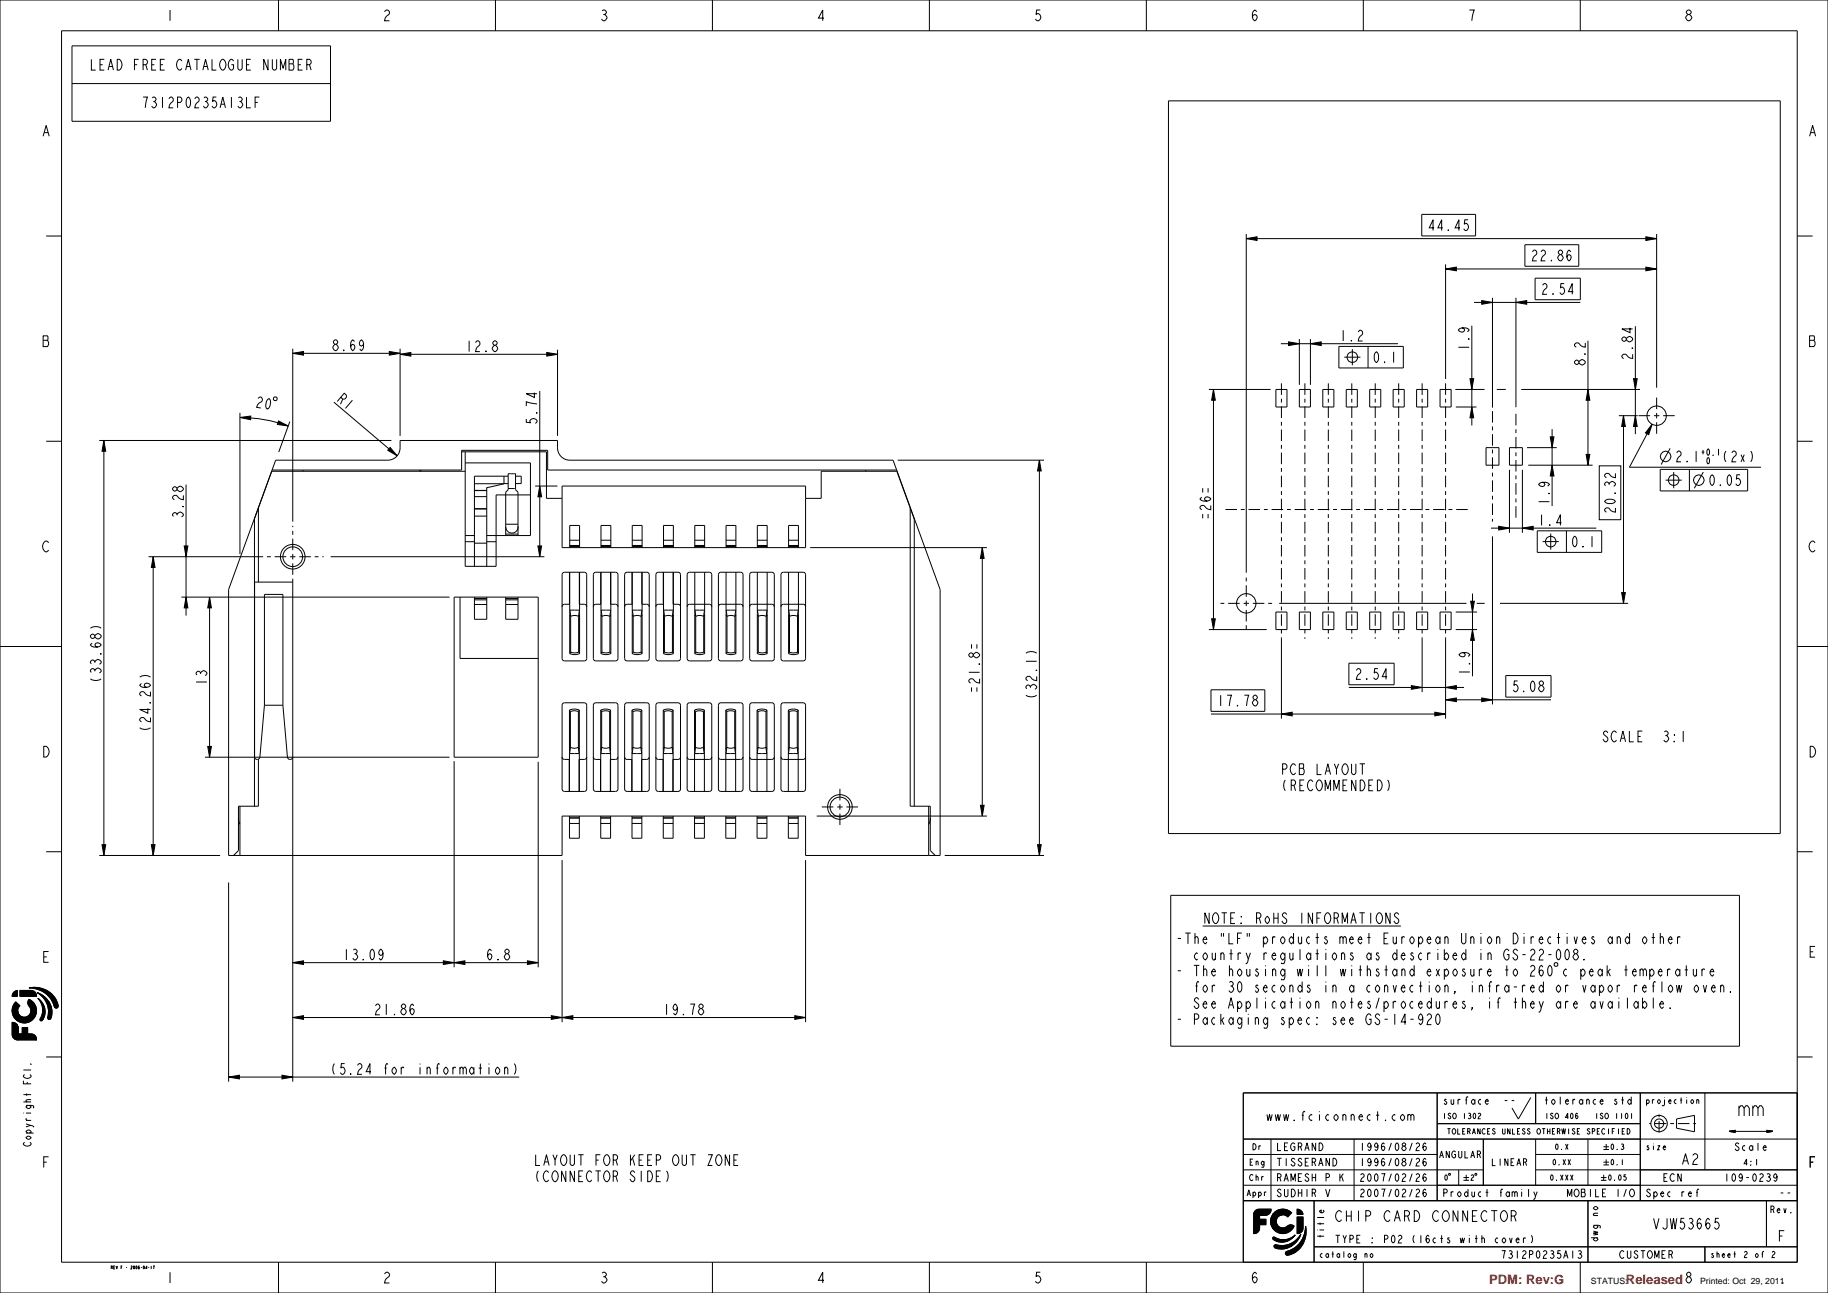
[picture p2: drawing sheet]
<svg xmlns="http://www.w3.org/2000/svg" width="594mm" height="420mm" viewBox="0 0 594 420" stroke-linecap="round" stroke-linejoin="round" font-family="sans-serif">
<defs><g id="words">
<text font-size="6.5" fill="#fff" x="564.5" y="362.5">mm</text>
<g font-size="4.6" fill="#fff">
<text x="109" y="130" transform="rotate(40 109 130)">R1</text>
<text x="82.7" y="132.2" transform="rotate(10 82.7 132.2)">20</text>
</g>
<g font-size="4.5" fill="#fff">
<text x="53.7" y="6.8">1</text>
<text x="124.2" y="6.8">2</text>
<text x="194.7" y="6.8">3</text>
<text x="265.2" y="6.8">4</text>
<text x="335.7" y="6.8">5</text>
<text x="406.2" y="6.8">6</text>
<text x="476.7" y="6.8">7</text>
<text x="547.2" y="6.8">8</text>
<text x="29" y="22.8">LEAD FREE CATALOGUE NUMBER</text>
<text x="45.8" y="35">7312P0235A13LF</text>
<text x="13.4" y="44.3">A</text>
<text x="587.4" y="44.3">A</text>
<text x="463.7" y="74.9">44.45</text>
<text x="497.3" y="84.7">22.86</text>
<text x="500.6" y="95.6">2.54</text>
<text x="13.4" y="112.6">B</text>
<text x="107.6" y="113.9">8.69</text>
<text x="435.1" y="110.8">1.2</text>
<text x="587.4" y="112.6">B</text>
<text x="151" y="114.2">12.8</text>
<text x="445.9" y="117.8">0.1</text>
<text x="477.4" y="114.2" transform="rotate(-90 477.4 114.2)">1.9</text>
<text x="515.1" y="119.1" transform="rotate(-90 515.1 119.1)">8.2</text>
<text x="530.5" y="117.2" transform="rotate(-90 530.5 117.2)">2.84</text>
<text x="174.5" y="138.2" transform="rotate(-90 174.5 138.2)">5.74</text>
<text x="544.1" y="150">2.1</text>
<text x="559.3" y="150">(2x)</text>
<text x="554.9" y="157.7">0.05</text>
<text x="503.5" y="164.4" transform="rotate(-90 503.5 164.4)">1.9</text>
<text x="524.9" y="167.1" transform="rotate(-90 524.9 167.1)">20.32</text>
<text x="59.6" y="168.6" transform="rotate(-90 59.6 168.6)">3.28</text>
<text x="393.4" y="169.1" transform="rotate(-90 393.4 169.1)">=26=</text>
<text x="499.5" y="170.7">1.4</text>
<text x="13.4" y="179.3">C</text>
<text x="510.3" y="177.7">0.1</text>
<text x="587.4" y="179.3">C</text>
<text x="440.1" y="220.7">2.54</text>
<text x="477.6" y="219.7" transform="rotate(-90 477.6 219.7)">1.9</text>
<text x="32.9" y="222.1" transform="rotate(-90 32.9 222.1)">(33.68)</text>
<text x="67.2" y="222.9" transform="rotate(-90 67.2 222.9)">13</text>
<text x="318.3" y="225.4" transform="rotate(-90 318.3 225.4)">=21.8=</text>
<text x="336.9" y="227.4" transform="rotate(-90 336.9 227.4)">(32.1)</text>
<text x="491" y="224.7">5.08</text>
<text x="395.3" y="229.3">17.78</text>
<text x="48.9" y="238" transform="rotate(-90 48.9 238)">(24.26)</text>
<text x="13.4" y="245.9">D</text>
<text x="520.4" y="241">SCALE</text>
<text x="540" y="241">3:1</text>
<text x="587.4" y="245.9">D</text>
<text x="416.1" y="251.6">PCB LAYOUT</text>
<text x="416.1" y="256.9">(RECOMMENDED)</text>
<text x="390.8" y="300">NOTE: RoHS INFORMATIONS</text>
<text x="111.2" y="311.8">13.09</text>
<text x="157.8" y="311.8">6.8</text>
<text x="381.8" y="306.6">-The &quot;LF&quot; products meet European Union Directives and other</text>
<text x="387.3" y="311.8">country regulations as described in GS-22-008.</text>
<text x="587.4" y="310.9">E</text>
<text x="13.4" y="312.6">E</text>
<text x="381.8" y="317.1">- The housing will withstand exposure to 260</text>
<text x="507.4" y="317.1">c peak temperature</text>
<text x="387.3" y="322.3">for 30 seconds in a convection, infra-red or vapor reflow oven.</text>
<text x="121.3" y="329.6">21.86</text>
<text x="215.2" y="329.6">19.78</text>
<text x="387.3" y="327.6">See Application notes/procedures, if they are available.</text>
<text x="381.8" y="332.8">- Packaging spec: see GS-14-920</text>
<text x="107.1" y="349">(5.24 for information)</text>
<text x="13.4" y="379.2">F</text>
<text x="173.4" y="378.6">LAYOUT FOR KEEP OUT ZONE</text>
<text x="173.4" y="383.8">(CONNECTOR SIDE)</text>
<text x="547" y="378.2">A2</text>
<text x="587.4" y="379.2">F</text>
<text x="433.6" y="396.7">CHIP CARD CONNECTOR</text>
<text x="536.8" y="399.3">VJW53665</text>
<text x="577.4" y="403.2">F</text>
<text x="53.7" y="416.8">1</text>
<text x="124.2" y="416.8">2</text>
<text x="194.7" y="416.8">3</text>
<text x="265.2" y="416.8">4</text>
<text x="335.7" y="416.8">5</text>
<text x="406.2" y="416.8">6</text>
</g>
<g font-size="4.2" fill="#f00">
<text x="483.9" y="417.2">PDM: Rev:G</text>
<text x="528.3" y="417.2">Released8</text>
<text x="578.7" y="417.2">.</text>
</g>
<text font-size="3.9" fill="#fff" x="411.2" y="364">www.fciconnect.com</text>
<g font-size="3.3" fill="#fff">
<text x="468.6" y="358.8">surface</text>
<text x="488.3" y="358.8">--</text>
<text x="501.4" y="358.8">tolerance std</text>
<text x="10.1" y="372.6" transform="rotate(-90 10.1 372.6)">Copyright FCI.</text>
<text x="414.6" y="373.7">LEGRAND</text>
<text x="441.6" y="373.7">1996/08/26</text>
<text x="563.4" y="373.7">Scale</text>
<text x="414.6" y="383.7">RAMESH P K</text>
<text x="414.6" y="378.8">TISSERAND</text>
<text x="441.6" y="383.7">2007/02/26</text>
<text x="441.6" y="378.8">1996/08/26</text>
<text x="540.1" y="383.7">ECN</text>
<text x="560" y="383.7">I09-0239</text>
<text x="414.6" y="388.7">SUDHIR V</text>
<text x="441.6" y="388.7">2007/02/26</text>
<text x="468.6" y="388.7">Product family</text>
<text x="511.9" y="388.7">MOBILE I/O</text>
<text x="534.6" y="388.7">Spec ref</text>
<text x="578.5" y="388.7">--</text>
<text x="433.6" y="403.7">TYPE : P02 (16cts with cover)</text>
<text x="491" y="408.7">7312P0235A13</text>
<text x="526" y="408.7">CUSTOMER</text>
</g>
<g font-size="2.9" fill="#fff">
<text x="467.4" y="376.1">ANGULAR</text>
<text x="484.4" y="378.6">LINEAR</text>
<text x="575" y="394">Rev.</text>
<text x="430.3" y="402.6" transform="rotate(-90 430.3 402.6)">title</text>
<text x="519.3" y="403.6" transform="rotate(-90 519.3 403.6)">dwg no</text>
</g>
<g font-size="2.8">
<text x="517" y="417.2">STATUS:</text>
<text x="552.4" y="417.2">Printed: Oct 29, 2011</text>
</g>
<g font-size="2.7" fill="#fff">
<text x="552.5" y="147.9">+0.1</text>
<text x="554.2" y="150.7">0</text>
</g>
<g font-size="2.6" fill="#fff">
<text x="534.6" y="358.5">projection</text>
<text x="406.7" y="373.5">Dr</text>
<text x="534.6" y="373.5">size</text>
<text x="405.8" y="383.5">Chr</text>
<text x="405.8" y="378.5">Eng</text>
<text x="566.3" y="378.5">4:1</text>
<text x="404.9" y="388.5">Appr</text>
<text x="428.6" y="408.5">catalog no</text>
<text x="555.6" y="408.5">sheet</text>
<text x="566.4" y="408.5">2 of</text>
<text x="575.4" y="408.5">2</text>
</g>
<g font-size="2.3" fill="#fff">
<text x="468.6" y="363.4">ISO 1302</text>
<text x="501.8" y="363.4">ISO 406</text>
<text x="518" y="363.4">ISO 1101</text>
<text x="470" y="368.4">TOLERANCES UNLESS OTHERWISE SPECIFIED</text>
<text x="505.1" y="373.4">0.X</text>
<text x="523.1" y="373.4">0.3</text>
<text x="469.1" y="383.4">0</text>
<text x="477.6" y="383.4">2</text>
<text x="503.4" y="383.4">0.XXX</text>
<text x="504.3" y="378.4">0.XX</text>
<text x="522.3" y="383.4">0.05</text>
<text x="523.1" y="378.4">0.1</text>
</g>
<text font-size="1.3" fill="#fff" x="35.9" y="412.2">REV F - 2006-04-17</text>
</g></defs>
<g fill="none" stroke="#000" stroke-width=".32">
<path d="M0 0h594v420h-594zM20 10h564v400h-564zM55.2 3.2v3.6M90.5 0v10M125 3.8l.6-.6h.3l.6 .6a1.35 1.35 0 0 1-.9 1.5l-.6 1.5h1.5M161 0v10M195.7 3.5l.4-.3a.85 .85 0 0 1 .9 .9l-.6 .6a.99 .99 0 0 1 .8 1.4 .99 .99 0 0 1-1.5 .4l-.2-.3M196.1 4.7h.3M231.5 0v10M267.7 5.9h-1.7l1.3-2.7v3.6M302 0v10M338 3.2h-1.1l-.2 1.5 .4-.3a1.17 1.17 0 0 1 1.1 1.2 1.17 1.17 0 0 1-1.1 1.2l-.6-.6"/>
<path d="M372.5 0v10M408.3 3.8l-.5-.6-.4 .3a2.29 2.29 0 0 0 .4 3.3 1.11 1.11 0 0 0 .6-1.1 1.11 1.11 0 0 0-.6-1l-.6 .3-.2 .6M443 0v10M477.5 3.2h1.5l-.8 3.6M513.5 0v10M548.2 5a.99 .99 0 0 1 1.4 .4 .99 .99 0 0 1-.6 1.3 .99 .99 0 0 1-1.2-.8zM548.6 4.7l-.6-.6a.85 .85 0 0 1 .9-.9l.6 .6v.3l-.6 .6M379.7 32.8h198.8v238h-198.8zM14 44.3l1-3.5 1 3.5M14.4 43.1h1.2M588 44.3l1-3.5 1 3.5M588.4 43.1h1.2"/>
<path d="M15 76.7h5M405 77.5l3.5-.6v1.2zM405 76v110M405 77.5h133.3M462 69.6h17.5v7h-17.5zM466 74h-1.6l1.3-2.6v3.5M468.8 74h-1.6l1.3-2.6v3.5M470.6 74.6l.1 .3zM474.4 74h-1.6l1.3-2.6v3.5M477 71.4h-1l-.2 1.4 .4-.2a1.17 1.17 0 0 1 1 1.1 1.17 1.17 0 0 1-1 1.2l-.6-.6M495.5 79.5h17.5v7h-17.5zM534.8 76.9l3.5 .6-3.5 .6z"/>
<path d="M538.3 76v49.9M584 76.7h5M469.7 87.4l3.5-.6v1.2zM469.7 85.9v37.2M469.7 87.4h68.6M479 98.2h34.5M481.5 97.6l3.5 .6-3.5 .6zM485 96.7v35.7M492.6 98.2l3.5-.6v1.2zM492.6 96.7v35.6M498 81.8l.5-.6h.3l.6 .6a1.36 1.36 0 0 1-.9 1.5l-.5 1.4h1.4M498.8 90.4h14.7v7h-14.7z"/>
<path d="M500.8 81.8l.5-.6h.3l.6 .6a1.35 1.35 0 0 1-.9 1.5l-.5 1.4h1.4M501.3 92.7l.5-.6h.3l.6 .6a1.35 1.35 0 0 1-.9 1.5l-.5 1.4h1.4M504.1 84.4l.2 .3zM504.6 95.3l.2 .3zM506.5 83l.4-.3a1.02 1.02 0 0 1 1 1 1.02 1.02 0 0 1-1 1l-.4-.3a.92 .92 0 0 1 0-1.4zM506.9 82.7l-.5-.6a.8 .8 0 0 1 .8-.9l.6 .6-.6 .9M508.3 92.1h-1.1l-.2 1.5 .4-.3a1.17 1.17 0 0 1 1 1.1 1.17 1.17 0 0 1-1 1.2l-.5-.6M510.4 81.8l-.5-.6a2.37 2.37 0 0 0 0 3.5 1.16 1.16 0 0 0 0-2l-.6 .3-.1 .6M511.2 94.7h-1.5l1.2-2.6v3.5M534.8 86.8l3.5 .6-3.5 .6zM14 109.1h1.4l.2 .3-.2 1.1 .4 .6v.9l-.4 .6h-1.4zM14 110.5h1.4"/>
<path d="M95.1 114.8l3.5-.6v1.2zM95.1 113.3v56.1M95.1 114.8h34.9M108.5 112.1l.4-.2a1.02 1.02 0 0 1 1 1 1.02 1.02 0 0 1-1 1l-.4-.3a.92 .92 0 0 1 0-1.5zM108.9 111.9l-.6-.6a.8 .8 0 0 1 .9-.9l.5 .6-.5 .9M111.7 113.6l.1 .3zM115.2 111l-.6-.6a2.37 2.37 0 0 0 0 3.5 1.16 1.16 0 0 0 0-2l-.5 .2-.2 .6M118.1 111.6l-.1 .5-.6 .3-.5-.3a1.37 1.37 0 0 1 .5-1.7 2.37 2.37 0 0 1 0 3.5l-.5-.6M126.5 114.2l3.5 .6-3.5 .6zM130 115.1l3.5-.6v1.2zM130 113.3v28.3M130 115.1h51.2"/>
<path d="M152.4 110.7v3.5M154.5 111.3l.6-.6h.3l.5 .6a1.35 1.35 0 0 1-.8 1.5l-.6 1.4h1.4M157.9 113.9l.1 .3zM160.3 112.5l.4-.3a1.02 1.02 0 0 1 1 1 1.02 1.02 0 0 1-1 1l-.4-.3a.92 .92 0 0 1 0-1.4zM160.7 112.2l-.6-.6a.8 .8 0 0 1 .9-.9l.5 .6-.5 .9M177.7 114.5l3.5 .6-3.5 .6zM181.2 113.6v28M416.2 111.6h38.1M418.7 111l3.5 .6-3.5 .6zM422.2 110.1v14.9M425.8 111.6l3.5-.6v1.2zM425.8 110.1v14.9"/>
<path d="M435.1 112.5h20.9v7h-20.9zM436.5 107.3v3.5M436.8 116h5.3M439.1 110.5l.2 .3zM439.4 113.4v5.2M441.4 107.9l.5-.6h.3l.6 .6a1.35 1.35 0 0 1-.9 1.4l-.5 1.5h1.4M444.5 112.5v7M446.9 114.6l.4-.3a2.37 2.37 0 0 1 0 3.5 2.47 2.47 0 0 1-.4-3.2zM449.9 117.5l.2 .3zM452.9 114.3v3.5M473.9 112.8h3.5M475.1 106.5l.5 .2 .3 .5-.3 .5a1.37 1.37 0 0 1-1.7-.5 2.37 2.37 0 0 1 3.5 0l-.6 .5"/>
<path d="M477.1 110.2l.3-.2zM478.3 105.8v32.4M513.1 117.5l-.6-.5a.8 .8 0 0 0-.9 .9l.6 .5 .9-.5M513.4 117.2a.99 .99 0 0 1 1.1-.3 .99 .99 0 0 1 .6 1 1.05 1.05 0 0 1-1.1 .7 1.05 1.05 0 0 1-.9-1.1zM514.8 115.1l.3-.2zM515.1 111.4v1.4a3.2 3.2 0 0 1-2.3-1.4h-.6l-.6 .5v.4l.6 .5M516 110.7v40.4M528.5 110l-.6-.5a.8 .8 0 0 0-.9 .8l.6 .6 .9-.6M528.8 109.6a.99 .99 0 0 1 1.1-.2 .99 .99 0 0 1 .6 .9 1.05 1.05 0 0 1-1.1 .7 1.05 1.05 0 0 1-.9-1zM529.7 106.5v1.6l-2.7-1.3h3.5M530.2 113.1l.3-.1zM530.5 115.1v1.4a3.2 3.2 0 0 1-2.3-1.4h-.6l-.6 .5v.3l.6 .6"/>
<path d="M531.4 106v35M588 109.1h1.4l.2 .3-.2 1.1 .4 .6v.9l-.4 .6h-1.4zM588 110.5h1.4M108.5 130.6l20.6 17.5M110.7 129.1l.7 .5 .8-.1 .3-.4v-.8l-.7-.6-2.2 2.7M111.4 129.6l-.8 1.7M114.5 130l-2.3 2.7M392.8 126.5h20.1M394.3 126.5l.6 3.5h-1.2zM394.3 126.5v78M414.6 126.5h3.6v5.7h-3.6zM422.2 126.5h3.6v5.7h-3.6z"/>
<path d="M429.8 126.5h3.6v5.7h-3.6zM437.5 126.5h3.6v5.7h-3.6zM445.1 126.5h3.6v5.7h-3.6zM452.7 126.5h3.6v5.7h-3.6zM460.3 126.5h3.6v5.7h-3.6zM467.9 126.5h3.6v5.7h-3.6zM472.9 126.5h9.5M473.1 132.2h6.7M477.7 123h1.2l-.6 3.5zM478.3 132.2l.6 3.5h-1.2zM486.4 126.5h2.9M494.3 126.5h38.6"/>
<path d="M504.3 139.4v25M516 126.5l.6 3.5h-1.2zM526 135h6.2M527.5 135l.6 3.5h-1.2zM527.5 135v61M530.8 123h1.2l-.6 3.5zM531.4 135l.6 3.5h-1.2zM536.8 137.8l-1.1 3.4-1-.6zM536.8 137.8l-7.3 14h42.7M15 143.3h5M32.3 143.1h94.9M33.8 143.1l.6 3.5h-1.2z"/>
<path d="M33.8 143.1v134.8M57.5 158.6l-.5-.5a.8 .8 0 0 0-.9 .9l.6 .5 .8-.5M57.8 158.3a.99 .99 0 0 1 1.2-.3 .99 .99 0 0 1 .6 1 1.05 1.05 0 0 1-1.2 .7 1.05 1.05 0 0 1-.9-1.1zM60.5 157.4v42.6M88.3 153.1h62.9M88.4 152.7h61.6v-6.4h28v6.4h113.4M98.4 152.7l.1 .4M126.8 145.3l2.3 2.8-3.1-1.8zM136.4 152.7v.4M136.8 152.7v.4M150 146.8h27.6M151.2 146.8v37.2h10v-23.2h11.2"/>
<path d="M151.2 150.4h21.2v23.6h-14.2M154.2 159.4h4M154.2 159.3h4M158.2 158.4v25.6M163.8 154.7v2.4l-5.7 1.3 .1 .2M165.1 154.7h-10.9v29.3M165.1 157.1h-10.9M167.5 158.7h-2.4h1M167.5 154.7h1.9v2.4h-1.9M281.4 152.7l-.1 .4M291.4 153.1l5.7 15.5M291.7 149.5h47.5"/>
<path d="M337.7 149.5l.6 3.5h-1.2zM337.7 149.5v128.4M390.8 158.6v1.4M392.6 158.6v1.4M490.5 152.6v20.5M494.7 152.6v20.5M496.2 145.4h9.6M496.6 151.1h20.9M501.1 156.7l.6 .1 .3 .6-.3 .5a1.37 1.37 0 0 1-1.7-.5 2.37 2.37 0 0 1 3.5 0l-.6 .5M503.7 141.9h1.2l-.6 3.5zM504.3 151.1l.6 3.5h-1.2zM515.4 147.6h1.2l-.6 3.5z"/>
<path d="M519.7 151.3h7v17.5h-7zM521.7 157.8l-.3-.4a.8 .8 0 0 1 .9-.8l.6 .5a1.05 1.05 0 0 1 1.1-.7 1.05 1.05 0 0 1 .9 1l-.6 .6M522.9 157.1v.3M524.9 153.8v1.4a3.2 3.2 0 0 1-2.3-1.4h-.6l-.6 .5v.3l.6 .6M539.5 152.5h28.4v7h-28.4zM541.2 156h5.3M542.7 145.6l-2.9 5.3M543.9 153.3v5.3M544.8 147.1l.6-.6h.3l.5 .6a1.35 1.35 0 0 1-.8 1.5l-.6 1.4h1.4M548.2 149.7l.1 .3zM549 152.5v7M551.1 146.5v3.5"/>
<path d="M553 146.9h.8M553.4 146.2v1.4M553.5 153.3l-2.9 5.3M554.9 146l.2-.2 .2 .2 .2 .5v.7l-.4 .7-.5-.7zM554.9 148.8l.2-.2 .2 .2 .2 .5v.7l-.4 .7-.5-.7zM556 154.5l.3-.3a2.37 2.37 0 0 1 0 3.5 2.48 2.48 0 0 1-.3-3.2zM556.6 147.7l.1 .2zM558.4 145.8v2.1M559 157.4l.1 .3zM560.8 146.5a3.1 3.1 0 0 0 0 3.5M561.6 154.5l.3-.3a2.37 2.37 0 0 1 0 3.5 2.48 2.48 0 0 1-.3-3.2zM562.8 147.1l.5-.6h.3l.6 .6a1.35 1.35 0 0 1-.9 1.5l-.5 1.4h1.4"/>
<path d="M565.4 154.2h-1l-.2 1.5 .4-.3a1.17 1.17 0 0 1 1 1.2 1.17 1.17 0 0 1-1 1.1l-.6-.6M565.7 147.7l1.1 2.3M566.8 147.7l-1.1 2.3M568.9 146.5a3.1 3.1 0 0 1 0 3.5M584 143.3h5M15.8 176.3l-.6-.5a1.8 1.8 0 0 0-1.4 1.7 1.8 1.8 0 0 0 1.4 1.7l.6-.5M56.4 167.7l-.3-.3a.8 .8 0 0 1 .9-.9l.5 .5a1.05 1.05 0 0 1 1.2-.7 1.05 1.05 0 0 1 .9 1.1l-.6 .5M57.5 167v.4M59.3 164.6l.3-.2zM59.6 160.9v1.4a3.2 3.2 0 0 1-2.4-1.4h-.5l-.6 .5v.4l.6 .5M59.9 177.3h1.2l-.6 3.5zM82.7 168.4v93.5"/>
<path d="M84 165v24.1M151.2 176h3M151.2 174h3M154.2 176.4h4M154.2 167.6h4M154.2 165.3h4M154.2 165.2h4M154.2 161.3h4M158.2 176h3M164.3 170.3v-10.4l.8-.8v-5.2h2.4v5.2l.8 .8v10.4M164.3 173.5v.5M168.3 173.5v.5"/>
<path d="M168.3 170.9a2 2 0 0 1-1.8 2.3 2 2 0 0 1-2.2-2M182.6 161.9v-4h79.2v4M185.1 177.9v-7.2h3.2v7.2M185.1 177.5h3.2M185.1 177.2h3.2M185.1 175.5h3.2M195.3 177.9v-7.2h3.2v7.2M195.3 177.5h3.2M195.3 177.2h3.2M195.3 175.5h3.2M205.4 177.9v-7.2h3.2v7.2M205.4 177.5h3.2"/>
<path d="M205.4 177.2h3.2M205.4 175.5h3.2M215.6 177.9v-7.2h3.2v7.2M215.6 177.5h3.2M215.6 177.2h3.2M215.6 175.5h3.2M225.8 177.9v-7.2h3.2v7.2M225.8 177.5h3.2M225.8 177.2h3.2M225.8 175.5h3.2M235.9 177.9v-7.2h3.2v7.2M235.9 177.5h3.2"/>
<path d="M235.9 177.2h3.2M235.9 175.5h3.2M246.1 177.5h3.2M246.1 177.2h3.2M246.1 175.5h3.2M246.1 177.9v-7.2h3.2v7.2M256.2 177.5h3.2M256.2 177.2h3.2M256.2 175.5h3.2M256.2 177.9v-7.2h3.2v7.2M263.3 177.9h57.4M295.8 165v96.9h6.5v14.4l1.6 1.6"/>
<path d="M297.1 168.4v93.5M319.2 177.9l.6 3.5h-1.2zM319.2 177.9v87.2M390.5 161.5l-.6 .6a2.37 2.37 0 0 0 3.5 0 1.16 1.16 0 0 0-2 0l.3 .5 .6 .2M390.8 167v1.4M392.6 167v1.4M393.4 164.2v1.4a3.2 3.2 0 0 1-2.3-1.4h-.6l-.6 .5v.3l.6 .6M484.5 171.6h34.2M485 174.2v54.6M487 171l3.5 .6-3.5 .6zM494.7 171.6l3.5-.6v1.2zM499.5 172.4h21v7h-21z"/>
<path d="M500 163h3.5M500.9 167.2v3.5M501.3 175.9h5.2M503.2 160.3l.3-.1zM503.5 170.4l.2 .3zM503.9 173.3v5.3M507.4 169.8h-1.6l1.2-2.6v3.5M509 172.4v7M511.4 174.5l.3-.3a2.37 2.37 0 0 1 0 3.5 2.47 2.47 0 0 1-.3-3.2zM514.3 177.4l.2 .3zM517.3 174.2v3.5M521.7 162.5a2.48 2.48 0 0 1 3.2 .4 2.37 2.37 0 0 1-3.5 0z"/>
<path d="M524.6 160.2l.3-.1zM524.9 165v1.4a3.2 3.2 0 0 1-2.3-1.4h-.6l-.6 .5v.3l.6 .6M589.8 176.3l-.6-.5a1.8 1.8 0 0 0-1.4 1.7 1.8 1.8 0 0 0 1.4 1.7l.6-.5M48.3 180.8h36.8M49.8 180.8l.6 3.5h-1.2zM49.8 180.8v97.1M59 194h87.1M60.5 194l.6 3.5h-1.2zM68.1 194l.6 3.5h-1.2zM68.1 194v52M82.7 189.1h12.4v162.3M149.5 194v19.9h25.4"/>
<path d="M154.2 194v7.2h4v-7.2M154.2 196.4h4M154.2 194.8h4M154.2 194.4h4M164.3 196.4v4.8h4v-4.8M182.9 186.1l.5-.2h6.4l.8 .5v27.5l-.4 .7-6.8 .1-.7-.5-.1-27.5zM185 185.9v10.4M185.1 198.2v1.5M185.1 198.2l.3 2M185.1 196.3h-2l-.5 .8M185.1 185.9v12.3M185.1 199.7v12.6"/>
<path d="M185.1 199.7l.3 .5M185.1 198.2h3.2M188.2 185.9v10.4h2l.4 .8M188.3 198.3v1.4M188.3 198.3h.1M188.3 198.2l-.3 2M188.3 199.7l-.3 .5M188.3 185.9v12.3M188.3 199.7v12.6M188.3 198.2v.1M193 186.1l.6-.2h6.4l.7 .5 .1 27.5-.5 .7-6.7 .1-.7-.5-.1-27.5zM195.2 185.9v10.4"/>
<path d="M195.3 198.2v1.5M195.3 198.2l.3 2M195.3 196.3h-2l-.5 .8M195.3 185.9v12.3M195.3 199.7v12.6M195.3 198.2h3.2M195.3 199.7l.3 .5M198.4 185.9v10.4h1.9l.5 .8M198.5 198.3v1.4M198.5 198.3h.1M198.5 198.2l-.3 2M198.5 199.7l-.3 .5"/>
<path d="M198.5 185.9v12.3M198.5 199.7v12.6M198.5 198.2v.1M203.2 186.1l.6-.2h6.4l.7 .5 .1 27.5-.5 .7-6.7 .1-.8-.5v-27.5zM205.4 185.9v10.4M205.4 198.2v1.5M205.4 198.2l.3 2M205.4 196.3h-1.9l-.5 .8M205.4 185.9v12.3M205.4 199.7v12.6M205.4 198.2h3.2M205.4 199.7l.3 .5"/>
<path d="M208.6 185.9v10.4h1.9l.5 .8M208.6 198.3v1.4M208.6 198.3h.1M208.6 198.2l-.3 2M208.6 199.7l-.3 .5M208.6 185.9v12.3M208.6 199.7v12.6M208.6 198.2v.1M213.4 186.1l.5-.2h6.4l.8 .5v27.5l-.5 .7-6.7 .1-.7-.5-.1-27.5zM215.5 185.9v10.4M215.6 198.2v1.5M215.6 198.2l.3 2"/>
<path d="M215.6 196.3h-2l-.5 .8M215.6 198.2h3.2M215.6 185.9v12.3M215.6 199.7v12.6M215.6 199.7l.3 .5M218.7 185.9v10.4h1.9l.5 .8M218.8 198.3v1.4M218.8 198.3h.1M218.8 198.2l-.3 2M218.8 199.7l-.3 .5M218.8 198.2v.1M218.8 185.9v12.3"/>
<path d="M218.8 199.7v12.6M223.3 197.1l.2-.6 .6-.2h6.4l.6 .2 .2 .6M223.5 186.1l.6-.2h6.4l.7 .5 .1 27.5-.5 .7-6.7 .1-.8-.5v-27.5zM225.8 198.2v1.5M225.8 198.2l.3 2M225.8 198.2h3.2M225.8 185.9v12.3M225.8 199.7v12.6M225.8 199.7l.3 .5M229 198.3v1.4M229 198.3h.1M229 198.2l-.3 2"/>
<path d="M229 199.7l-.3 .5M229 198.2v.1M229 185.9v12.3M229 199.7v12.6M233.4 197.1l.3-.6 .5-.2h6.4l.6 .2 .2 .6M233.7 186.1l.5-.2h6.4l.8 .5v27.5l-.4 .7-6.8 .1-.7-.5-.1-27.5zM235.9 198.2v1.5M235.9 198.2l.3 2M235.9 198.2h3.2M235.9 185.9v12.3M235.9 199.7v12.6M235.9 199.7l.3 .5"/>
<path d="M239.1 198.3v1.4M239.1 198.3h.1M239.1 198.2l-.3 2M239.1 199.7l-.3 .5M239.1 198.2v.1M239.1 185.9v12.3M239.1 199.7v12.6M243.6 197.1l.2-.6 .6-.2h6.4l.6 .2 .2 .6M243.8 186.1l.6-.2h6.4l.7 .5 .1 27.5-.5 .7-6.7 .1-.7-.5-.1-27.5zM246.1 198.2v1.5M246.1 198.2l.3 2M246.1 198.2h3.2"/>
<path d="M246.1 185.9v12.3M246.1 199.7v12.6M246.1 199.7l.3 .5M249.3 198.2l-.3 2M249.3 198.2v1.5M249.3 199.7l-.3 .5M249.3 185.9v12.3M249.3 199.7v12.6M253.8 197.1l.2-.6 .6-.2h6.4l.5 .2 .3 .6M254 186.1l.6-.2h6.4l.7 .5 .1 27.5-.5 .7-6.7 .1-.8-.5v-27.5zM256.2 198.2v1.5M256.2 198.2l.3 2"/>
<path d="M256.2 198.2h3.2M256.2 185.9v12.3M256.2 199.7v12.6M256.2 199.7l.3 .5M259.4 198.3v1.4M259.4 198.3h.1M259.4 198.2l-.3 2M259.4 199.7l-.3 .5M259.4 185.9v12.3M259.4 199.7v12.6M259.4 198.2v.1M414.6 198.8h3.6v5.7h-3.6z"/>
<path d="M415.7 196h60.8M422.2 198.8h3.6v5.7h-3.6zM429.8 198.8h3.6v5.7h-3.6zM437.5 198.8h3.6v5.7h-3.6zM445.1 198.8h3.6v5.7h-3.6zM452.7 198.8h3.6v5.7h-3.6zM460.3 198.8h3.6v5.7h-3.6zM467.9 198.8h3.6v5.7h-3.6zM473 198.8h7M477.9 195.3h1.2l-.6 3.5zM478.5 192.8v26.9M479.8 196h2.6"/>
<path d="M487.4 196h41.6M526.9 192.5h1.2l-.6 3.5zM0 210h20M29.4 204.1a3.1 3.1 0 0 1 3.5 0M29.7 218.4l-.3-.3a.8 .8 0 0 1 .9-.9l.5 .5a1.05 1.05 0 0 1 1.2-.7 1.05 1.05 0 0 1 .9 1.1l-.6 .5M29.7 215.6l-.3-.3a.8 .8 0 0 1 .9-.9l.5 .5a1.05 1.05 0 0 1 1.2-.7 1.05 1.05 0 0 1 .9 1.1l-.6 .5M30 209l-.6 .5a2.37 2.37 0 0 0 3.5 0 1.16 1.16 0 0 0-2.1 0l.3 .5 .6 .2M30.8 206.5l-.5-.5a.8 .8 0 0 0-.9 .9l.6 .5 .8-.5M30.8 214.9v.4M30.8 217.7v.4M31.1 206.2a.99 .99 0 0 1 1.2-.3 .99 .99 0 0 1 .6 1 1.05 1.05 0 0 1-1.2 .7 1.05 1.05 0 0 1-.9-1.1zM32.6 212.5l.3-.2z"/>
<path d="M45.4 220a3.1 3.1 0 0 1 3.5 0M64 219.3l-.3-.4a.8 .8 0 0 1 .9-.9l.6 .6a1.05 1.05 0 0 1 1.2-.7 1.05 1.05 0 0 1 .8 1l-.6 .5M65.2 218.6v.3M185.1 212.3a3.9 3.9 0 0 0 3.2 0M185.4 211.8l1.3 .3 1.3-.3M185.4 200.2l1.3-.3 1.3 .3M185.4 200.2v11.6M185.4 211.8l-.3 .5M188 200.2v11.6M188 211.8l.3 .5M195.3 212.3a3.9 3.9 0 0 0 3.2 0M195.6 211.8l1.3 .3 1.3-.3"/>
<path d="M195.6 200.2l1.3-.3 1.3 .3M195.6 200.2v11.6M195.6 211.8l-.3 .5M198.2 200.2v11.6M198.2 211.8l.3 .5M205.4 212.3a3.9 3.9 0 0 0 3.2 0M205.7 211.8l1.3 .3 1.3-.3M205.7 200.2l1.3-.3 1.3 .3M205.7 200.2v11.6M205.7 211.8l-.3 .5M208.3 200.2v11.6M208.3 211.8l.3 .5"/>
<path d="M215.6 212.3a3.9 3.9 0 0 0 3.2 0M215.9 211.8l1.3 .3 1.3-.3M215.9 200.2l1.3-.3 1.3 .3M215.9 200.2v11.6M215.9 211.8l-.3 .5M218.5 211.8l.3 .5M218.5 200.2v11.6M225.8 212.3a3.9 3.9 0 0 0 3.2 0M226.1 211.8l1.3 .3 1.3-.3M226.1 200.2l1.3-.3 1.3 .3M226.1 200.2v11.6M226.1 211.8l-.3 .5"/>
<path d="M228.7 211.8l.3 .5M228.7 200.2v11.6M235.9 212.3a3.9 3.9 0 0 0 3.2 0M236.2 211.8l1.3 .3 1.3-.3M236.2 200.2l1.3-.3 1.3 .3M236.2 211.8l-.3 .5M236.2 200.2v11.6M238.8 211.8l.3 .5M238.8 200.2v11.6M246.1 212.3a3.9 3.9 0 0 0 3.2 0M246.4 211.8l1.3 .3 1.3-.3M246.4 200.2l1.3-.3 1.3 .3"/>
<path d="M246.4 211.8l-.3 .5M246.4 200.2v11.6M249 211.8l.3 .5M249 200.2v11.6M256.2 212.3a3.9 3.9 0 0 0 3.2 0M256.5 211.8l1.3 .3 1.3-.3M256.5 200.2l1.3-.3 1.3 .3M256.5 211.8l-.3 .5M256.5 200.2v11.6M259.1 211.8l.3 .5M259.1 200.2v11.6M314.8 218.4h3.5"/>
<path d="M315.7 209.3v1.4M316.3 212.6l-.6-.5a.8 .8 0 0 0-.9 .9l.6 .5 .9-.5M316.6 212.3a.99 .99 0 0 1 1.1-.3 .99 .99 0 0 1 .6 1 1.05 1.05 0 0 1-1.2 .7 1.05 1.05 0 0 1-.8-1.1zM317.4 209.3v1.4M318 215.8l.3-.2zM333.4 212.2a3.1 3.1 0 0 1 3.5 0M333.4 214.8h3.5M336.6 217.8l.3-.2zM336.9 219.7v1.4a3.2 3.2 0 0 1-2.4-1.4h-.5l-.6 .5v.4l.6 .5M392.8 204.5h18.8M393.7 201h1.2l-.6 3.5zM416.4 207.5v25.9"/>
<path d="M438.3 215.4h14.7v7h-14.7zM440.8 217.8l.5-.6h.3l.6 .6a1.35 1.35 0 0 1-.9 1.4l-.5 1.5h1.4M447.8 217.2h-1.1l-.2 1.4 .4-.3a1.17 1.17 0 0 1 1 1.2 1.17 1.17 0 0 1-1 1.2l-.5-.6M450.7 219.8h-1.5l1.2-2.6v3.5M462.1 207.5v17.3M469.7 207.5v25.9M473 204.5h7M474.1 218.3h3.5M475.3 212l.6 .2 .2 .5-.2 .5a1.37 1.37 0 0 1-1.8-.5 2.37 2.37 0 0 1 3.5 0l-.6 .5M477.3 215.7l.3-.2zM478.5 204.5l.6 3.5h-1.2zM489.3 219.4h14.7v7h-14.7z"/>
<path d="M584 210h10M29.4 220.5a3.1 3.1 0 0 0 3.5 0M45.4 236.4a3.1 3.1 0 0 0 3.5 0M46 222.1l-.6 .5a2.37 2.37 0 0 0 3.5 0 1.16 1.16 0 0 0-2 0l.2 .5 .6 .2M48 230.1v1.6l-2.6-1.2h3.5M48.6 228.4l.3-.2zM48.9 233.1v1.4a3.2 3.2 0 0 1-2.3-1.4h-.6l-.6 .5v.4l.6 .5M48.9 224.7v1.4a3.2 3.2 0 0 1-2.3-1.4h-.6l-.6 .5v.4l.6 .5M63.7 221.5h3.5M85.9 229.1l-1.4 16.8a.87 .87 0 0 1-.9 .8 .87 .87 0 0 1-.9-.8M85.9 229.1v-36h6v36M85.9 229.1h6"/>
<path d="M91.9 229.1l1.5 16.8a.87 .87 0 0 0 .9 .8 .87 .87 0 0 0 .8-.8M182.9 228.5l.5-.2h6.4l.8 .5v27.5l-.4 .7-6.8 .1-.7-.5-.1-27.5zM185 230.7a3.9 3.9 0 0 1 3.2 0M185 230.7l.3 .5M185 230.7v12.6M185.3 231.2l1.3-.3 1.3 .3M185.3 231.2v11.5M187.9 231.2v11.5M188.2 230.7v12.6M188.2 230.7l-.3 .5M193 228.5l.6-.2h6.4l.7 .5 .1 27.5-.5 .7-6.7 .1-.7-.5-.1-27.5zM195.2 230.7a3.9 3.9 0 0 1 3.2 0"/>
<path d="M195.2 230.7l.3 .5M195.2 230.7v12.6M195.5 231.2l1.3-.3 1.3 .3M195.5 231.2v11.5M198.1 231.2v11.5M198.4 230.7v12.6M198.4 230.7l-.3 .5M203.2 228.5l.6-.2h6.4l.7 .5 .1 27.5-.5 .7-6.7 .1-.8-.5v-27.5zM205.4 230.7a3.9 3.9 0 0 1 3.2 0M205.4 230.7l.3 .5M205.4 230.7v12.6M205.7 231.2l1.3-.3 1.3 .3"/>
<path d="M205.7 231.2v11.5M208.3 231.2v11.5M208.6 230.7v12.6M208.6 230.7l-.3 .5M213.4 228.5l.5-.2h6.4l.8 .5v27.5l-.5 .7-6.7 .1-.7-.5-.1-27.5zM215.5 230.7a3.9 3.9 0 0 1 3.2 0M215.5 230.7l.3 .5M215.5 230.7v12.6M215.8 231.2l1.3-.3 1.3 .3M215.8 231.2v11.5M218.4 231.2v11.5M218.7 230.7v12.6"/>
<path d="M218.7 230.7l-.3 .5M223.5 228.5l.6-.2h6.4l.7 .5 .1 27.5-.5 .7-6.7 .1-.8-.5v-27.5zM225.7 230.7a3.9 3.9 0 0 1 3.2 0M225.7 230.7l.3 .5M225.7 230.7v12.6M226 231.2l1.3-.3 1.3 .3M226 231.2v11.5M228.6 231.2v11.5M228.9 230.7v12.6M228.9 230.7l-.3 .5M233.7 228.5l.5-.2h6.4l.8 .5v27.5l-.4 .7-6.8 .1-.7-.5-.1-27.5zM235.8 230.7a3.9 3.9 0 0 1 3.2 0"/>
<path d="M235.8 230.7l.3 .5M235.8 230.7v12.6M236.1 231.2l1.3-.3 1.3 .3M236.1 231.2v11.5M238.7 231.2v11.5M239 230.7v12.6M239 230.7l-.3 .5M243.8 228.5l.6-.2h6.4l.7 .5 .1 27.5-.5 .7-6.7 .1-.7-.5-.1-27.5zM246 230.7a3.9 3.9 0 0 1 3.2 0M246 230.7l.3 .5M246 230.7v12.6M246.3 231.2l1.3-.3 1.3 .3"/>
<path d="M246.3 231.2v11.5M248.9 231.2v11.5M249.2 230.7v12.6M249.2 230.7l-.3 .5M254 228.5l.6-.2h6.4l.7 .5 .1 27.5-.5 .7-6.7 .1-.8-.5v-27.5zM256.2 230.7a3.9 3.9 0 0 1 3.2 0M256.2 230.7l.3 .5M256.2 230.7v12.6M256.5 231.2l1.3-.3 1.3 .3M256.5 231.2v11.5M259.1 231.2v11.5M259.4 230.7v12.6"/>
<path d="M259.4 230.7l-.3 .5M315.7 223.3v1.4M317.4 223.3v1.4M318.3 220.5v1.4a3.2 3.2 0 0 1-2.3-1.4h-.6l-.6 .5v.4l.6 .5M333.4 225.8a3.1 3.1 0 0 0 3.5 0M333.7 223.7l-.3-.3a.8 .8 0 0 1 .8-.9l.6 .5a1.05 1.05 0 0 1 1.2-.7 1.05 1.05 0 0 1 .9 1.1l-.6 .5M334.8 223v.4M393.5 224.1h17.5v7h-17.5zM393.5 231.9h76.2M396.7 225.8v3.5M398.8 225.8h1.4l-.7 3.5M402.1 229l.2 .3z"/>
<path d="M404.4 225.8h1.4l-.7 3.5M407.3 227.6l.4-.3a1.02 1.02 0 0 1 1 1 1.02 1.02 0 0 1-1 1l-.4-.3a.92 .92 0 0 1 0-1.4zM407.7 227.3l-.5-.6a.8 .8 0 0 1 .8-.9l.6 .6-.6 .9M416.4 231.9l3.5-.6v1.2zM438.3 223.3h37.4M444.1 220.4l.2 .3zM458.6 222.7l3.5 .6-3.5 .6zM466.2 231.3l3.5 .6-3.5 .6zM469.7 223.3l3.5-.6v1.2zM469.7 227.3l3.5-.6v1.2zM469.7 227.3h34.3M481.5 226.7l3.5 .6-3.5 .6z"/>
<path d="M493.1 221.2h-1l-.2 1.5 .4-.3a1.17 1.17 0 0 1 1 1.1 1.17 1.17 0 0 1-1 1.2l-.6-.6M495.1 224.4l.1 .3zM497.7 221.5l.3-.3a2.37 2.37 0 0 1 0 3.5 2.48 2.48 0 0 1-.3-3.2zM500.3 222.9l.4-.2a1.02 1.02 0 0 1 1 1 1.02 1.02 0 0 1-1 1l-.4-.3a.92 .92 0 0 1 0-1.5zM500.7 222.7l-.6-.6a.8 .8 0 0 1 .9-.9l.5 .6-.5 .9M522.5 238l-.6-.5a.8 .8 0 0 0-.8 .8l.5 .6a1.03 1.03 0 0 1 .9 1 1.03 1.03 0 0 1-.9 1.1l-.7-.9M525.3 238l-.6-.5a1.86 1.86 0 0 0-1.2 1.7 1.86 1.86 0 0 0 1.2 1.8l.6-.6M526.8 239.8h1.1M529.5 237.5v3.5h1.4M532.3 239.2h.8M533.7 237.5h-1.4v3.5h1.4M540.8 237.8l.4-.3a.8 .8 0 0 1 .9 .8l-.6 .6a1.05 1.05 0 0 1 .7 1.2 1.05 1.05 0 0 1-1 .9l-.5-.6"/>
<path d="M541.2 238.9h.3M544 238.6l.2 .3zM547 237.5v3.5M14.2 242.4a1.75 1.75 0 0 1 1.8 1.8 1.75 1.75 0 0 1-1.8 1.7zM66.6 246h79.5M67.5 242.5h1.2l-.6 3.5zM84 246.6v15.3h-6.5v14.4l-1.6 1.6M147.6 247.2v67M174.9 247.5v66.7M182.6 245.9l.5 .7 1.9 .1M185 246.7v10.4M185 243.3l.1 1.4"/>
<path d="M185 244.8h3.2M185 244.8v12.3M185.1 244.7l-.1 .1M185.1 244.7h.1M185.3 242.7l1.3 .3 1.3-.3M185.3 242.7l-.3 2.1M185.3 242.7l-.3 .6M187.9 242.7l.3 2.1M187.9 242.7l.3 .6M188.2 243.3v1.5M188.2 244.8v12.3M190.6 245.9l-.4 .7-2 .1v10.4"/>
<path d="M192.8 245.9l.5 .7 1.9 .1M195.1 246.7v10.4M195.2 243.3v1.4M195.2 244.8h3.2M195.2 244.8v12.3M195.2 244.7v.1M195.2 244.7h.1M195.5 242.7l1.3 .3 1.3-.3M195.5 242.7l-.3 2.1M195.5 242.7l-.3 .6M198.1 242.7l.3 2.1M198.1 242.7l.3 .6"/>
<path d="M198.4 243.3v1.5M198.4 244.8v12.3M200.8 245.9l-.5 .7-2 .1v10.4M203 245.9l.5 .7 1.9 .1M205.3 246.7v10.4M205.4 243.3v1.4M205.4 244.8h3.2M205.4 244.8v12.3M205.4 244.7v.1M205.4 244.7h.1M205.7 242.7l1.3 .3 1.3-.3M205.7 242.7l-.3 2.1"/>
<path d="M205.7 242.7l-.3 .6M208.3 242.7l.3 2.1M208.3 242.7l.3 .6M208.6 243.3v1.5M208.6 244.8v12.3M211 245.9l-.5 .7-2 .1v10.4M213.1 245.9l.5 .7 1.9 .1M215.4 246.7v10.4M215.5 243.3v1.4M215.5 244.8h3.2M215.5 244.8v12.3M215.5 244.7v.1"/>
<path d="M215.5 244.7h.1M215.8 242.7l1.3 .3 1.3-.3M215.8 242.7l-.3 2.1M215.8 242.7l-.3 .6M218.4 242.7l.3 2.1M218.4 242.7l.3 .6M218.7 243.3v1.5M218.7 244.8v12.3M221.1 245.9l-.5 .7-2 .1v10.4M223.3 245.9l.2 .5 .6 .3h6.4l.6-.3 .2-.5M225.7 243.3v1.4M225.7 244.8h3.2"/>
<path d="M225.7 244.8v12.3M225.7 244.7v.1M225.7 244.7h.1M226 242.7l1.3 .3 1.3-.3M226 242.7l-.3 2.1M226 242.7l-.3 .6M228.6 242.7l.3 2.1M228.6 242.7l.3 .6M228.9 243.3v1.5M228.9 244.8v12.3M233.4 245.9l.3 .5 .5 .3h6.4l.6-.3 .2-.5M235.8 243.3l.1 1.4"/>
<path d="M235.8 244.8h3.2M235.8 244.8v12.3M235.9 244.7l-.1 .1M235.9 244.7h.1M236.1 242.7l1.3 .3 1.3-.3M236.1 242.7l-.3 2.1M236.1 242.7l-.3 .6M238.7 242.7l.3 2.1M238.7 242.7l.3 .6M239 243.3v1.5M239 244.8v12.3M243.6 245.9l.2 .5 .6 .3h6.4l.6-.3 .2-.5"/>
<path d="M246 243.3v1.4M246 244.8h3.2M246 244.8v12.3M246 244.7v.1M246 244.7h.1M246.3 242.7l1.3 .3 1.3-.3M246.3 242.7l-.3 2.1M246.3 242.7l-.3 .6M248.9 242.7l.3 2.1M248.9 242.7l.3 .6M249.2 243.3v1.5M249.2 244.8v12.3"/>
<path d="M253.8 245.9l.2 .5 .6 .3h6.4l.5-.3 .3-.5M256.2 243.3v1.5M256.2 244.8h3.2M256.2 244.8v12.3M256.5 242.7l1.3 .3 1.3-.3M256.5 242.7l-.3 2.1M256.5 242.7l-.3 .6M259.1 242.7l.3 2.1M259.1 242.7l.3 .6M259.4 243.3v1.5M259.4 244.8v12.3M416.8 249.9h.9l.5-.6v-.6l-.5-.6h-.9v3.5"/>
<path d="M417.7 253.4a3.1 3.1 0 0 0 0 3.5M419.6 255.1h.9l.5-.6v-.6l-.5-.5h-.9v3.5M420.5 255.1l.5 1.8M421 248.7l-.5-.6a1.86 1.86 0 0 0-1.3 1.8 1.86 1.86 0 0 0 1.3 1.7l.5-.6M422.2 248.1h1.2l.2 .3-.2 1.2 .4 .5v.9l-.4 .6h-1.2zM422.2 249.6h1.2M422.4 255.1h.9M423.8 253.4h-1.4v3.5h1.4M426.6 253.9l-.5-.5a1.86 1.86 0 0 0-1.3 1.7 1.86 1.86 0 0 0 1.3 1.8l.5-.6M428 248.1v3.5h1.4M428.2 253.6l.3-.2a1.86 1.86 0 0 1 1.2 1.7 1.86 1.86 0 0 1-1.2 1.8l-.3-.3a2.29 2.29 0 0 1 0-3zM430.6 251.6l.9-3.5 .9 3.5"/>
<path d="M430.6 256.9v-3.5l.9 2.9 .9-2.9v3.5M431 250.4h1M433.4 256.9v-3.5l.9 2.9 .9-2.9v3.5M433.6 248.1l.7 1.8v1.7M435 248.1l-.7 1.8M436.4 255.1h.9M436.6 248.4l.3-.3a1.86 1.86 0 0 1 1.2 1.8 1.86 1.86 0 0 1-1.2 1.7l-.3-.3a2.29 2.29 0 0 1 0-2.9zM437.8 253.4h-1.4v3.5h1.4M439.2 248.1v2.9l.5 .6h.4l.5-.6v-2.9M440.6 253.4v3.5l-1.4-3.5v3.5M441.8 248.1h1.8M442 253.4a1.2 1.2 0 0 1 1.4 .8 2.17 2.17 0 0 1-.7 2.7h-.7z"/>
<path d="M442.7 248.1v3.5M444.8 255.1h.9M446.2 253.4h-1.4v3.5h1.4M447.6 253.4a1.2 1.2 0 0 1 1.4 .8 2.17 2.17 0 0 1-.7 2.7h-.7zM450.9 253.4a3.1 3.1 0 0 1 0 3.5M526.5 241l.9-3.5 .8 3.5M544 240.7l.2 .3zM588.2 242.4a1.75 1.75 0 0 1 1.8 1.8 1.75 1.75 0 0 1-1.8 1.7zM15 276.7h5M32.3 277.9h39.2M33.2 274.4h1.2l-.6 3.5zM49.2 274.4h1.2l-.6 3.5z"/>
<path d="M77.5 265.7l.5 2M78 261.9v16h-3.7v-86.4l15.3-42h36.4a4 4 0 0 0 4-4v-2.4h51.2a5.9 5.9 0 0 0 1.1 5.2 4 4 0 0 0 2.9 1.2h105l15.3 42v86.4h-3.7v-16M182.6 279.4v52.6M185 265.1v7.2h3.2v-7.2M185 267.5h3.2M185 265.8h3.2M185 265.5h3.2M195.2 265.1v7.2h3.2v-7.2M195.2 267.5h3.2M195.2 265.8h3.2M195.2 265.5h3.2M205.4 265.1v7.2h3.2v-7.2"/>
<path d="M205.4 267.5h3.2M205.4 265.8h3.2M205.4 265.5h3.2M215.5 265.1v7.2h3.2v-7.2M215.5 267.5h3.2M215.5 265.8h3.2M215.5 265.5h3.2M225.7 265.1v7.2h3.2v-7.2M225.7 267.5h3.2M225.7 265.8h3.2M225.7 265.5h3.2M235.8 265.1v7.2h3.2v-7.2"/>
<path d="M235.8 267.5h3.2M235.8 265.8h3.2M235.8 265.5h3.2M246 265.1v7.2h3.2v-7.2M246 267.5h3.2M246 265.8h3.2M246 265.5h3.2M256.2 265.1v7.2h3.2v-7.2M256.2 267.5h3.2M256.2 265.8h3.2M256.2 265.5h3.2M261.8 279.4v52.6"/>
<path d="M265.4 265.1h55.3M302.3 265.7l-.2 1.2-.3 .8M307 277.9h32.2M318.6 261.6h1.2l-.6 3.5zM337.1 274.4h1.2l-.6 3.5zM584 276.7h5M74.3 286.6v64.8M14.2 310.8h1M15.8 309.1h-1.6v3.5h1.6M95.1 312.7l3.5-.6v1.2zM95.1 312.7h79.8M112.5 308.3v3.5"/>
<path d="M114.8 308.6l.4-.3a.8 .8 0 0 1 .8 .9l-.5 .6a1.05 1.05 0 0 1 .7 1.2 1.05 1.05 0 0 1-1 .8l-.6-.6M115.2 309.8h.3M118 311.5l.1 .3zM120.6 308.6l.3-.3a2.37 2.37 0 0 1 0 3.5 2.48 2.48 0 0 1-.3-3.2zM124.4 309.5l-.1 .6-.6 .3-.5-.3a1.37 1.37 0 0 1 .5-1.8 2.37 2.37 0 0 1 0 3.5l-.5-.6M144.1 312.1l3.5 .6-3.5 .6zM147.6 312.7l3.5-.6v1.2zM159.7 308.9l-.5-.6a2.37 2.37 0 0 0 0 3.5 1.16 1.16 0 0 0 0-2l-.6 .3-.1 .6M161.8 311.5l.2 .3zM164.2 310.1l.4-.3a1.02 1.02 0 0 1 1 1 1.02 1.02 0 0 1-1 1l-.4-.3a.92 .92 0 0 1 0-1.4zM164.6 309.8l-.5-.6a.8 .8 0 0 1 .8-.9l.6 .6-.6 .9M171.4 312.1l3.5 .6-3.5 .6z"/>
<path d="M588.2 309.2h1M589.8 307.4h-1.6v3.5h1.6M4 332.1l.8 .2 .7 .5 .2 5-1-.4-.7-.8zM4 332.1l1 .2 .6 .7 .3 .8v2h1.3v-2h1.8v2a2.05 2.05 0 0 1 2.9 2h-6.2l-.9-.3-.8-1zM4.4 322.4l1.2-.7v1.9h-1.6zM4.5 322.3l1.1-.6v1.9h-1.6zM5.1 325.5l1.4 1.2-.7 1.3-.2 3.5a4 4 0 0 1-.5-6zM5.1 325.5l1.4 1.2a2.19 2.19 0 0 0 0 3.2 2.19 2.19 0 0 0 3.2-.3 2.19 2.19 0 0 0-.5-3.2 1.66 1.66 0 0 1 .2-1.8 4 4 0 0 1 1.9 5.7 4 4 0 0 1-5.8 1.1 4 4 0 0 1-.4-5.9zM5.5 332.8l.3 .5 .1 2.5 6 2h-6.2zM5.7 328.3v3.2M5.8 328.3l-.2 3.2zM5.8 333.3l.1 2.5z"/>
<path d="M5.8 328.6l.8 3.5-1-.6zM6.1 329.5l.7 .6 .4 2.1-.6-.1zM6.5 321.7h3.6a1.75 1.75 0 0 1 1.8 1.9h-5.4zM6.5 321.7l4.1 .1 1 .8 .3 1h-5.4zM6.8 330.1l.5 .3 .5 1.9-.6-.1zM7.2 333.8h1.8v2l2.9 2-6-2h1.3zM7.3 330.4h.6l.5 1.8-.6 .1zM7.9 330.4l.7-.1 .3 1.8-.5 .1zM8.6 330.3l.5-.2 .4 1.8-.6 .2zM9 335.8h1.1a1.77 1.77 0 0 1 1.8 2zM9.1 330.1l.5-.4 .4 2-.5 .2zM9.4 320.9a8.2 8.2 0 0 1 8.6 3.5l.3 3-.4-.1a8.9 8.9 0 0 0-6.3-6.1z"/>
<path d="M9.4 320.9a7.7 7.7 0 0 1 9.5 6.1l-.5 .4-.5-.1a8.6 8.6 0 0 0-8.5-6.4zM9.4 324.6a4 4 0 0 1 .6 7.1v-3.5l-.2-.9a1.93 1.93 0 0 1-.4-2.7zM10 328.5v3.2l-.4-2zM12.1 322.4a7.2 7.2 0 0 1 3.7 2.9v3a7.3 7.3 0 0 0-3.7-5.9zM12.1 322.4a6.5 6.5 0 0 1 4.3 8.6 .55 .55 0 0 1-.7 0 .55 .55 0 0 1-.2-.6 7.1 7.1 0 0 0-3.4-8zM12.3 324.3l1.1 .9 .8 1.3 .1 3.9-.3 .7-.2-4.1-.6-1.6zM12.3 324.3a5 5 0 0 1 1.3 7.3l-.6-.2a6.8 6.8 0 0 0 .5-5.2zM13.8 329l.2 2.1-.7 .5-.3-.5zM13.9 327.8l.1 3.3zM14.2 326.5a4.8 4.8 0 0 1 .1 3.9zM15.8 328.9v2.2l-.3-.5zM15.8 325.3a4.7 4.7 0 0 1 .4 5.8h-.4z"/>
<path d="M18 324.4l.3 .6a1.99 1.99 0 0 1 .5 2.1l-.5 .3zM95.1 330.5l3.5-.6v1.2zM95.1 330.5h166.7M122 326.7l.5-.6h.4l.5 .6a1.35 1.35 0 0 1-.9 1.5l-.5 1.4h1.4M125.5 326.1v3.5M128.1 329.4l.2 .2zM130.6 327.9l.3-.3a1.02 1.02 0 0 1 1.1 1 1.02 1.02 0 0 1-1.1 1l-.3-.2a.92 .92 0 0 1 0-1.5zM130.9 327.6l-.5-.6a.8 .8 0 0 1 .9-.9l.5 .6-.5 .9M134.4 326.7l-.5-.6a2.37 2.37 0 0 0 0 3.5 1.16 1.16 0 0 0 0-2l-.5 .3-.2 .6M179.1 329.9l3.5 .6-3.5 .6zM182.6 330.5l3.5-.6v1.2zM216.6 326.1v3.5"/>
<path d="M220.1 327.3l-.2 .6-.5 .3-.5-.3a1.37 1.37 0 0 1 .5-1.8 2.37 2.37 0 0 1 0 3.5l-.5-.5M222 329.4l.2 .2zM224.3 326.1h1.4l-.7 3.5M227.3 327.9l.3-.3a1.02 1.02 0 0 1 1.1 1 1.02 1.02 0 0 1-1.1 1l-.3-.2a.92 .92 0 0 1 0-1.5zM227.6 327.6l-.5-.6a.8 .8 0 0 1 .9-.9l.5 .6-.5 .9M258.3 329.9l3.5 .6-3.5 .6zM7.6 351.1v1h2.5M7.6 357.9h2.5M7.6 355.6h2.5M7.6 347.6h2.5M8 349.1l-.4 .3a1.33 1.33 0 0 0 1.3 .9 1.33 1.33 0 0 0 1.2-.9l-.4-.3M8.4 359.1l2.3 .1 .2 .1-.2 .6"/>
<path d="M8.7 355.2v.7M8.9 351.4v.7M9.1 359.1l-.7 .5a.93 .93 0 0 0 .9 .5 .93 .93 0 0 0 .8-.5l-.6-.5M9.9 345.7l.2-.1zM10.1 357.2h-1.2l-.5 .2 .5 .5M15 343.3h5M74.3 349.9l3.5-.6v1.2zM74.3 349.9h94.4M91.6 349.3l3.5 .6-3.5 .6zM108.7 345.5a3.1 3.1 0 0 0 0 3.5M112 345.5h-1.1l-.1 1.4 .3-.3a1.17 1.17 0 0 1 1.1 1.2 1.17 1.17 0 0 1-1.1 1.2l-.5-.6M113.9 348.7l.2 .3z"/>
<path d="M116.2 346.1l.5-.6h.4l.5 .6a1.35 1.35 0 0 1-.9 1.4l-.5 1.5h1.4M120.6 348.1h-1.6l1.2-2.6v3.5M124.9 346.9h.7M126 345.8l-.4-.3-.3 .6v2.9M127.7 346.9l.4-.3a1.29 1.29 0 0 1 .7 1.2 1.29 1.29 0 0 1-.7 1.2 1.26 1.26 0 0 1-.4-2.1zM130.4 346.6v2.4M131.2 346.9l-.1-.3h-.4l-.3 .6M136.5 345.5v.3M136.5 346.6v2.4M138.8 347.2l.3-.6h.4l.3 .6v1.8M138.8 346.6v2.4M141.7 346.9h.7"/>
<path d="M142.8 345.8l-.4-.3-.3 .6v2.9M144.5 346.9l.4-.3a1.29 1.29 0 0 1 .7 1.2 1.29 1.29 0 0 1-.7 1.2 1.26 1.26 0 0 1-.4-2.1zM147.2 346.6v2.4M148 346.9l-.1-.3h-.4l-.3 .6M149.4 347.2l.4-.6h.3l.4 .6v1.8M149.4 346.6v2.4M150.5 347.2l.3-.6h.4l.3 .6v1.8M154 347.5l-.7-.9a1.29 1.29 0 0 0-.7 1.2 1.29 1.29 0 0 0 .7 1.2l.7-.9M154 346.6v2.4M155.6 346.9h1M156.1 345.5v3.5M158.9 345.5v.3"/>
<path d="M158.9 346.6v2.4M161.3 346.9l.4-.3a1.29 1.29 0 0 1 .7 1.2 1.29 1.29 0 0 1-.7 1.2 1.26 1.26 0 0 1-.4-2.1zM164 347.2l.3-.6h.4l.3 .6v1.8M164 346.6v2.4M167.1 345.5a3.1 3.1 0 0 1 0 3.5M467 355v35M470 357.3l-.2-.2-.4 .2 .7 .8-.3 .7h-.2l-.3-.5M471.5 357.1v1.2l.3 .5h.3l.3-.5M472.4 357.1v1.7M473.8 357.1v1.7M474.5 357.3l-.4-.2-.3 .4M476.2 357.3h.5"/>
<path d="M477 356.5l-.3-.3-.2 .5v2.1M479.3 357.7l-.6-.6-.6 .6v.4l.6 .7 .6-.7M479.3 357.1v1.7M481.2 357.3l-.2-.2-.6 .6 .3 .8 .3 .3 .2-.3M482.6 357.7h1l-.4-.6-.6 .6v.4l.6 .7 .4-.5M489 357.5h.8M491.2 357.5h.8M497.4 356.5l-4 7-2.1-3.6M499 355v10M502.1 357.3h.8M502.5 356.2v2.6M504.5 357.3l.2-.2 .6 .6v.4l-.6 .7-.5-.7z"/>
<path d="M507 356.2v2.6M508.7 357.7h1l-.5-.6-.5 .6v.4l.5 .7 .5-.5M511.1 357.1v1.7M511.8 357.3l-.4-.2-.3 .4M514.3 357.7l-.6-.6-.5 .6v.4l.5 .7 .6-.7M514.3 357.1v1.7M515.6 357.5l.3-.4h.2l.3 .4v1.3M515.6 357.1v1.7M518.5 357.3l-.3-.2-.5 .6 .3 .8 .2 .3 .3-.3M519.9 357.7h1l-.4-.6-.6 .6v.4l.6 .7 .4-.5M525.3 357.3l-.2-.2-.4 .2 .7 .8-.3 .7h-.2l-.3-.5M526.8 357.3h.9"/>
<path d="M527.3 356.2v2.6M530.1 357.7l-.6-.6-.6 .6v.4l.6 .7 .6-.7M530.1 356.2v2.6M533 355v35M535 357.7l.5-.5 .4 .5a.69 .69 0 0 1-.7 .8l-.2-.5M535 357.2v2M536.9 357.2v1.3M537.5 357.3l-.3-.1-.3 .3M540.9 357.2l-.1 1.8-.2 .2-.5-.2M540.9 356.5v.2M542.2 357.7h.8l-.3-.5-.5 .8 .5 .5 .3-.3M544.7 357.3l-.2-.1-.5 .5 .3 .6 .2 .2 .2-.2"/>
<path d="M545.9 357.3h.7M546.3 356.5v2M548.1 356.5v.2M548.1 357.2v1.3M551.3 357.5l.5-.3 .2 .3v1M551.3 357.2v1.3M554 355v25M565.1 360l.5-.8h.6l.5 .8v2.5M565.1 359.2v3.3M566.7 360l.6-.8h.6l.5 .8v2.5M569.6 360l.5-.8h.6l.5 .8v2.5M569.6 359.2v3.3"/>
<path d="M571.2 360l.6-.8h.6l.5 .8v2.5M584 355h-180v55M584 343.3h5M7.6 361.6h.2M8 371.1l-.4 .3a1.33 1.33 0 0 0 1.3 .9 1.33 1.33 0 0 0 1.2-.9l-.4-.3M8.4 366.1l1.5-.5 .6 .1 .4 .5M8.4 368.1h2.5M8.4 365.1l1.5 .5M8.4 363.9h1.7M8.4 361.6h1.7M8.7 369.3a.9 .9 0 0 1 1.4 .3 .93 .93 0 0 1-.8 .5 .93 .93 0 0 1-.9-.5zM8.7 363.3l-.3 .4 .5 .2"/>
<path d="M9.1 368.1l-.7-.5a.87 .87 0 0 1 1-.6 .87 .87 0 0 1 .7 .8l-.6 .3M14.2 377.5h1M15.8 375.8h-1.6v3.4M174.1 375.1v3.5h1.4M176.7 378.6l.9-3.5 .8 3.5M177 377.4h1.1M179.7 375.1l.7 1.7v1.8M181.1 375.1l-.7 1.7M182.6 375.4l.4-.3a1.86 1.86 0 0 1 1.2 1.7 1.86 1.86 0 0 1-1.2 1.8l-.4-.3a2.29 2.29 0 0 1 0-2.9zM185.3 375.1v2.9l.5 .6h.3l.6-.6v-2.9M187.9 375.1h1.7M188.8 375.1v3.5"/>
<path d="M193.7 376.8h.8M195.1 375.1h-1.4v3.5M196.6 375.4l.4-.3a1.86 1.86 0 0 1 1.2 1.7 1.86 1.86 0 0 1-1.2 1.8l-.4-.3a2.29 2.29 0 0 1 0-2.9zM199.3 376.8h.8l.6-.6v-.5l-.6-.6h-.8v3.5M200.1 376.8l.6 1.8M204.9 375.1v3.5M205.6 376.2l.7 2.4M206.3 375.1l-1.4 2M207.7 376.8h.8M209.1 375.1h-1.4v3.5h1.4M210.5 376.8h.8M211.9 375.1h-1.4v3.5h1.4"/>
<path d="M213.3 376.8h.8l.6-.6v-.5l-.6-.6h-.8v3.5M219 375.4l.4-.3a1.86 1.86 0 0 1 1.2 1.7 1.86 1.86 0 0 1-1.2 1.8l-.4-.3a2.29 2.29 0 0 1 0-2.9zM221.7 375.1v2.9l.5 .6h.3l.6-.6v-2.9M224.3 375.1h1.7M225.2 375.1v3.5M230.1 375.1h1.4l-1.4 3.5h1.4M233 375.4l.4-.3a1.86 1.86 0 0 1 1.2 1.7 1.86 1.86 0 0 1-1.2 1.8l-.4-.3a2.29 2.29 0 0 1 0-2.9zM237.1 375.1v3.5l-1.4-3.5v3.5M238.5 376.8h.8M239.9 375.1h-1.4v3.5h1.4M404 380h78M404 370h180"/>
<path d="M404 375h63M406.3 377.5h.5M407.1 376.5h-.8v2h.8M407.1 371.5a1 1 0 0 1 1.1 1 1 1 0 0 1-1.1 1zM408.2 377.5l.4-.3 .2 .3v1M408.2 377.2v1.3M409.1 372.2v1.3M409.6 372.3l-.3-.1-.2 .3M410.8 377.7l-.5-.5-.4 .5 .4 .8 .5-.5M410.8 377.2l-.2 1.8-.1 .2-.5-.2M411.7 362l.3 2 .5-2 .4 2 .5-2M413 370v20"/>
<path d="M414.4 362l.3 2 .6-2 .3 2 .5-2M415 376.2h1.4M415.1 371.2v2.6h1.2M415.7 376.2v2.6M417.1 362l.3 2 .5-2 .4 2 .5-2M417.4 372.5h.7M417.9 376.2v2.6M418.5 371.2h-1.1v2.6h1.1M420.5 363.7l.2 .3zM420.8 376.7l-.5-.5-.7 .5 .2 .4 1 .8-.2 .6-.5 .3-.6-.7M420.8 371.7l-.5-.5a1.29 1.29 0 0 0-.9 1.3 1.29 1.29 0 0 0 .9 1.3l.5-.5v-.8h-.6M421.9 372.5h.7l.4-.4v-.4l-.4-.5h-.7v2.6"/>
<path d="M422.6 372.5l.4 1.3M423 376.7l-.4-.5-.7 .5 .1 .4 1 .8-.1 .6-.6 .3-.6-.7M423 362.2h.7M424 373.8l.7-2.6 .7 2.6M424 361.3l-.3-.3-.4 .5v2.5M424.1 377.5h.7M424.3 372.9h.8M425.3 376.2h-1.2v2.6h1.2M426.4 377.5h.7l.4-.4v-.4l-.4-.5h-.7v2.6M426.4 362.2l-.3-.2-.7 .8 .3 .9 .4 .3 .3-.3M427.1 377.5l.4 1.3M427.5 371.2v2.6l-1.1-2.6v2.6"/>
<path d="M428.5 378.8l.7-2.6 .7 2.6M428.6 371.2a1.25 1.25 0 0 1 1.3 1.3 1.25 1.25 0 0 1-1.3 1.3zM428.7 361v.3M428.7 362v2M428.8 377.9h.8M431.8 362.2l-.3-.2-.7 .8 .3 .9 .4 .3 .3-.3M432 376.2v2.6l-1.1-2.6v2.6M433.1 376.2a1.25 1.25 0 0 1 1.3 1.3 1.25 1.25 0 0 1-1.3 1.3zM433.8 362.2l.3-.2 .7 .8v.5l-.7 .7-.6-.7zM436.3 362.5l.4-.5h.3l.4 .5v1.5M436.3 362v2M439 362.5l.4-.5h.3l.4 .5v1.5"/>
<path d="M439 362v2M440 370v20M441.6 362.8h1.2l-.6-.8-.6 .8v.5l.6 .7 .6-.5M442.7 371.2v2.6M442.7 376.2v2.6M445.3 362.2l-.3-.2-.7 .8 .3 .9 .4 .3 .3-.3M445.5 377.1l-.1 .4-.4 .2-.5-.2a.93 .93 0 0 1 .5-1.3l.2 .3a1.63 1.63 0 0 1-.2 2.3l-.5-.5M445.5 372.1l-.1 .4-.4 .2-.5-.2a.93 .93 0 0 1 .5-1.3l.2 .3a1.63 1.63 0 0 1-.2 2.3l-.5-.5M447.1 362.2h1.1M447.6 361v3M447.8 377.1l-.2 .4-.4 .2-.4-.2a.93 .93 0 0 1 .4-1.3l.3 .3a1.63 1.63 0 0 1-.3 2.3l-.4-.5M447.8 372.1l-.2 .4-.4 .2-.4-.2a.93 .93 0 0 1 .4-1.3l.3 .3a1.63 1.63 0 0 1-.3 2.3l-.4-.5"/>
<path d="M449.9 376.7l-.4-.5-.3 .3a1.63 1.63 0 0 0 .3 2.3 .79 .79 0 0 0 .4-.8 .79 .79 0 0 0-.4-.7l-.5 .2-.1 .4M449.9 371.7l-.4-.5-.3 .3a1.63 1.63 0 0 0 .3 2.3 .79 .79 0 0 0 .4-.8 .79 .79 0 0 0-.4-.7l-.5 .2-.1 .4M450.2 363.7l.2 .3zM452.1 376.2l-.8 2.6M452.1 371.2l-.8 2.6M453.4 362.2l-.4-.2-.6 .8 .3 .9 .3 .3 .4-.3M453.7 376.5l.2-.3 .3 .3a1.63 1.63 0 0 1-.3 2.3l-.2-.3a1.81 1.81 0 0 1 0-2zM453.7 371.5l.2-.3 .3 .3a1.63 1.63 0 0 1-.3 2.3l-.2-.3a1.81 1.81 0 0 1 0-2zM455.4 362.2l.4-.2 .6 .8v.5l-.6 .7-.7-.7zM456.1 377.3l-.5-.4 .5-.7 .7 .5-.5 .6M456.1 372.3l-.5-.4 .5-.7 .7 .5-.5 .6M457.4 362.5l.4-.5h.3l.3 .5v1.5"/>
<path d="M457.4 362v2M458.4 362.5l.4-.5h.3l.4 .5v1.5M458.9 376.2l-.9 2.6M458.9 371.2l-.9 2.6M460.1 376.7l.7-.5 .5 .5-.2 .6a1.69 1.69 0 0 0-1 1.5h1.2M460.1 371.7l.7-.5 .5 .5-.2 .6a1.69 1.69 0 0 0-1 1.5h1.2M463.4 376.7l-.5-.5-.2 .3a1.63 1.63 0 0 0 .2 2.3 .79 .79 0 0 0 .5-.8 .79 .79 0 0 0-.5-.7l-.4 .2-.1 .4M463.4 371.7l-.5-.5-.2 .3a1.63 1.63 0 0 0 .2 2.3 .79 .79 0 0 0 .5-.8 .79 .79 0 0 0-.5-.7l-.4 .2-.1 .4M467 365h66M467.8 376.1l.6-2.2 .7 2.2M468 375.4h.8M469.4 361.6v1.8"/>
<path d="M470.3 366.6h1M470.8 366.6v1.8M471 373.9v2.2l-1.1-2.2v2.2M471.4 361.9l-.3-.3-.5 .3 .8 .9-.1 .5-.4 .1-.4-.5M472.2 366.7l.2-.1a.93 .93 0 0 1 .7 .9 .93 .93 0 0 1-.7 .9l-.5-.9zM472.3 361.8l.2-.2a.93 .93 0 0 1 .7 .9 .93 .93 0 0 1-.7 .9l-.5-.9zM473 374.3l-.4-.4a1.16 1.16 0 0 0-.9 1.1 1.16 1.16 0 0 0 .9 1.1l.4-.3v-.8h-.5M473.7 366.6v1.8h.8M474 373.9v1.9l.4 .3 .6-.3v-1.9M474 380v5M475.3 367.5h.5M475.9 361.6v1.8"/>
<path d="M476 373.9v2.2h1M476.1 366.6h-.8v1.8h.8M476.9 367.5h.5l.3-.3-.3-.6h-.5v1.8M477.2 361.8l.4-.2 .3 .3-.3 .5a.49 .49 0 0 1 .3 .7 .49 .49 0 0 1-.8 0M477.4 362.4h.2M477.4 367.5l.3 .9M477.9 376.1l.7-2.2 .6 2.2M478.2 375.4h.7M478.4 368.4l.5-1.8 .5 1.8M478.6 367.8h.6M478.9 361.8l.2-.2 .4 .6-.1 .9-.3 .3-.4-.6zM480.1 375h.6l.4-.4v-.3l-.4-.4h-.6v2.2"/>
<path d="M480.3 361.9l.3-.3 .5 .3-.8 1.5h.8M480.7 375l.4 1.1M481 366.6v1.8l-.8-1.8v1.8M482 370v15M482.6 366.9l-.3-.3a.93 .93 0 0 0-.7 .9 .93 .93 0 0 0 .7 .9l.3-.3M483.4 367.5h.5M484.2 366.6h-.8v1.8h.8M484.9 376.4v2.2h1M485.8 366.9l-.3-.3-.5 .3 .8 .9-.1 .4-.4 .2-.4-.4M487.5 376.4v2.2M488.3 366.6v1.5l.3 .3 .5-.3v-1.5M490 376.4v2.2l-1-2.2v2.2"/>
<path d="M490.7 366.6v1.8l-.8-1.8v1.8M491 377.5h.6M491.5 366.6v1.8h.8M492 376.4h-1v2.2h1M492.9 378.6l.6-2.2 .7 2.2M493.1 367.5h.5M493.2 377.9h.7M493.9 366.6h-.8v1.8h.8M495.1 377.5h.6l.4-.4v-.3l-.4-.4h-.6v2.2M495.5 366.9l-.3-.3-.5 .3 .8 .9-.1 .4-.4 .2-.4-.4M495.7 377.5l.4 1.1M497.2 366.9l-.3-.3-.5 .3 .8 .9-.1 .4-.4 .2-.4-.4"/>
<path d="M499 380h85M499 370v15M499 375h34M499.7 366.7l.2-.1a.93 .93 0 0 1 .7 .9 .93 .93 0 0 1-.7 .9l-.5-.9zM501.1 366.6h1M501.6 366.6v1.8M502.6 361.6v1.8M502.8 367.5h.8M502.8 366.6v1.8M503.6 366.6v1.8M504.5 367.5h.5M504.7 361.9l-.3-.3-.5 .3 .8 .9-.1 .5-.4 .1-.4-.5"/>
<path d="M504.9 376.8l.2-.2 .4 .6v.6l-.4 .6-.4-.6zM505.3 366.6h-.8v1.8h.8M505.6 361.8l.2-.2a.93 .93 0 0 1 .7 .9 .93 .93 0 0 1-.7 .9l-.5-.9zM505.7 371.7h.4l.2 .5v.6l-.4 .6-.4-.6zM506.1 367.5h.5l.3-.3-.3-.6h-.5v1.8M506.6 367.5l.3 .9M506.6 378.3l.1 .1zM507.4 373.2l.1 .2zM507.5 366.6l.3 1.8 .3-1.8 .3 1.8 .3-1.8M507.9 376.6l.8 1.8M508.7 376.6l-.8 1.8M508.7 371.6l.8 1.8"/>
<path d="M509.5 376.6l.8 1.8M509.5 371.6l-.8 1.8M509.6 362.9h-.9l.7-1.3v1.8M509.7 366.6v1.8M510.3 376.6l-.8 1.8M510.5 361.8l.2-.2 .4 .6-.1 .9-.3 .3-.4-.6zM511.7 366.9l-.3-.3-.5 .3 .8 .9-.1 .4-.4 .2-.4-.4M512.6 367.5h.5M512.7 361.9l-.3-.3-.4 .6 .1 .9 .3 .3 .2-.1 .1-.8-.3-.1-.4 .4M513.4 366.6h-.8v1.8h.8M516 370v15M516.6 366.9l-.3-.3-.5 .3 .8 .9-.1 .4-.4 .2-.4-.4"/>
<path d="M517.4 367.5h.5l.3-.3-.3-.6h-.5v1.8M518.8 361.6v1.8M519 367.5h.5M519.8 366.6h-.8v1.8h.8M520.9 361.9l-.3-.3-.6 .3 .9 .9-.1 .5-.5 .1-.4-.5M521 377.5h1.8M521 378.4h1.8M521 372.5h1.8M521 373.4h1.8M521.5 366.9l-.3-.3a.93 .93 0 0 0-.7 .9 .93 .93 0 0 0 .7 .9l.3-.3M521.8 361.8l.2-.2a.93 .93 0 0 1 .7 .9 .93 .93 0 0 1-.7 .9l-.5-.9zM521.9 371.6v1.8"/>
<path d="M521.9 376.6v1.8M522.7 366.6v1.8M523.7 376.8l.2-.2 .4 .6v.6l-.4 .6-.4-.6zM523.7 371.7h.4l.2 .5v.6l-.4 .6-.4-.6zM523.9 367.5h.5M524.7 366.6h-.8v1.8M525.3 361.6v1.8M525.4 378.3l.2 .1zM525.4 373.2l.2 .2zM525.9 366.6v1.8M526.9 371.7h.6l.1 .4-.3 .2a.49 .49 0 0 1 .3 .8 .49 .49 0 0 1-.8 0M526.9 361.6v1.8"/>
<path d="M527.1 372.3h.2M527.1 367.5h.5M527.2 376.6v1.8M527.9 366.6h-.8v1.8h.8M528.3 361.8h.5l.2 .4-.1 .9-.4 .3-.4-.6zM528.8 366.6a.9 .9 0 0 1 .9 .9 .9 .9 0 0 1-.9 .9zM530.2 361.6v1.8M535.7 372.3l-.1-.1-.4 .1 .6 .7-.2 .5-.5-.3M537.3 371.5v.2M537.3 372.2v1.3M538.6 372.2h.7l-.7 1.3h.7M540.4 372.7h.8l-.3-.5-.5 .8 .5 .5 .3-.3"/>
<path d="M544.8 363.5l5.8-1.2v5.3l-5.8-1.1zM546.7 378.3l1-3.6 1 3.6M547.1 377.1h1.2M550.1 375.3l.6-.6h.3l.6 .6a1.35 1.35 0 0 1-.9 1.5l-.6 1.5h1.5M561.9 367.5l2-.3v.3zM561.9 367.5h2v.3zM561.9 367.5l2-.3v.6zM561.9 367.5h14.2M565.1 371.7l-.5-.5-.7 .5 .2 .4 1 .8-.2 .6-.5 .3-.6-.7M567 372.3l-.3-.2-.5 .6 .3 .8 .2 .3 .3-.3M567.8 378h-1.1l.8-1.5v2M568.9 378.3l.1 .2z"/>
<path d="M568.9 377.2l.1 .1zM569.6 372.7l-.6-.6-.6 .6v.4l.6 .7 .6-.7M569.6 372.1v1.7M570.8 376.5v2M571.2 371.2v2.6M572.9 372.7h1l-.4-.6-.6 .6v.4l.6 .7 .4-.5M574.1 367.2l2 .3h-2zM574.1 367.5h2l-2 .3zM574.1 367.2l2 .3-2 .3zM588.2 377.5h1M589.8 375.8h-1.6v3.4M174.9 380.3a3.1 3.1 0 0 0 0 3.5"/>
<path d="M178.3 380.9l-.6-.6a1.86 1.86 0 0 0-1.2 1.8 1.86 1.86 0 0 0 1.2 1.7l.6-.6M179.8 380.6l.4-.3a1.86 1.86 0 0 1 1.2 1.8 1.86 1.86 0 0 1-1.2 1.7l-.4-.3a2.29 2.29 0 0 1 0-2.9zM183.9 380.3v3.5l-1.4-3.5v3.5M186.7 380.3v3.5l-1.4-3.5v3.5M188.1 382.1h.8M189.5 380.3h-1.4v3.5h1.4M192.3 380.9l-.6-.6a1.86 1.86 0 0 0-1.2 1.8 1.86 1.86 0 0 0 1.2 1.7l.6-.6M193.5 380.3h1.7M194.4 380.3v3.5M196.6 380.6l.4-.3a1.86 1.86 0 0 1 1.2 1.8 1.86 1.86 0 0 1-1.2 1.7l-.4-.3a2.29 2.29 0 0 1 0-2.9zM199.3 382.1h.8l.6-.6v-.6l-.6-.6h-.8v3.5M200.1 382.1l.6 1.7"/>
<path d="M206.3 380.9l-.6-.6a.8 .8 0 0 0-.8 .9l.5 .6a1.03 1.03 0 0 1 .9 1 1.03 1.03 0 0 1-.9 1l-.7-.8M208.4 380.3v3.5M210.5 380.3a1.2 1.2 0 0 1 1.4 .9 2.17 2.17 0 0 1-.7 2.6h-.7zM213.3 382.1h.8M214.7 380.3h-1.4v3.5h1.4M216.6 380.3a3.1 3.1 0 0 1 0 3.5M404 390h180M404 385h180M405.2 388.5l.6-2 .6 2M405.5 387.8h.6M407.1 387.7l.5-.5 .4 .5a.69 .69 0 0 1-.6 .8l-.3-.5M407.1 381.8l-.3-.3a1.03 1.03 0 0 0-.8 1 1.03 1.03 0 0 0 .8 1l.3-.3"/>
<path d="M407.1 387.2v2M407.4 394.5l4.9-.1-.5 .2-2.5 .1-1.9 6zM407.8 393.4l1.1-.6h4.1l-.1 .9-.6 .7-4.9 .1zM407.9 393.3l1.2-.5h3.9l-.2 1-.6 .7-.9 .2h-2v1.4h2v1.7h-2a2.05 2.05 0 0 1-1.9 2.9v-6.2zM408.2 382.5l.4-.3 .2 .3v1M408.2 381.5v2M408.9 387.7l.5-.5 .5 .5a.69 .69 0 0 1-.7 .8l-.3-.5M408.9 387.2v2M409.3 394.7l2.5-.1zM409.3 394.7v1.4h2v1.7h-2l-1.9 2.9zM409.3 397.8v1.1a1.77 1.77 0 0 1-1.9 1.8zM410 382.2v1.3"/>
<path d="M410.5 382.3l-.3-.1-.2 .3M410.9 387.2v1.3M411.4 387.3l-.3-.1-.2 .3M412.9 396.6l1.9-.4-.1 .6-1.8 .4zM412.9 397.2l1.8-.4 .1 .6-1.8 .4zM412.9 396l2.1-.4-.2 .6-1.9 .4zM413 397.8l1.8-.4 .3 .5-1.9 .4zM413.1 395.5l2.5-.6-.6 .7-2.1 .4zM413.2 398.3l1.9-.4 .4 .5-2 .4zM413.5 398.8l3.4 .1 .9-.3a1.93 1.93 0 0 1 2.7-.3 4 4 0 0 1-7 .5zM413.5 398.8l2-.4 1.1 .5zM413.6 394.4l2.9 .2-3.4 .9z"/>
<path d="M413.6 394.4l3.2 .2zM413.6 394.5h3.2M413.9 394.1a4 4 0 0 1 5.8-.2l-1.3 1.4a2.19 2.19 0 0 0-3.2 .1 2.19 2.19 0 0 0 .4 3.2 2.19 2.19 0 0 0 3.1-.6 1.66 1.66 0 0 1 1.8 .3 4 4 0 0 1-5.8 1.8 4 4 0 0 1-.8-6zM414 394a4 4 0 0 1 5.7-.1l-1.3 1.4-1.3-.7-3.5-.2zM415.1 382.5h.7l.5-.4v-.4l-.5-.5h-.7v2.5M415.8 382.5l.5 1.2M416.3 386.7l-.5-.4-.7 .4 .2 .4 1 .8-.2 .6-.5 .2-.6-.6M417.2 383.7l.7-2.5 .8 2.5M417.4 386.3v2l.4 .4 .7-.4v-2M417.5 382.9h.9M419.5 383.7v-2.5l.7 2.1 .7-2.1v2.5M419.6 386.3a1.25 1.25 0 0 1 1.3 1.2 1.25 1.25 0 0 1-1.3 1.2z"/>
<path d="M421.5 392.8l1.3 .5 .6 1.2h-1.9zM421.5 395.3h1.9v3.7a1.75 1.75 0 0 1-1.9 1.7zM421.5 395.3h1.9v4.1l-.8 1.1-.9 .2h-.2zM421.9 387.5h1.1M421.9 386.3v2.4M421.9 382.5h.7M423 381.2h-1.1v2.5h1.1M423 386.3v2.4M424.2 398.2a8.2 8.2 0 0 1-3.5 8.7l-3 .3 .1-.4a8.9 8.9 0 0 0 6.2-6.4zM424.2 398.2a7.7 7.7 0 0 1-6 9.5l-.5-.5 .1-.5a8.6 8.6 0 0 0 6.4-8.5zM424.7 386.3v2.4M425.3 381.7l-.5-.5-.7 .5 .2 .4 1 .8-.2 .6-.5 .2-.6-.6"/>
<path d="M426.4 387.5h.7l.4-.4v-.4l-.4-.4h-.7v2.4M426.4 382.5h1.1M426.4 381.2v2.5M427 390v20M427.1 387.5l.4 1.2M427.5 381.2v2.5M428 399.5h.2M428 397.5h2.3M428 395.5h2.3M428.8 399.5h1.5M428.9 397.1v.8M429.9 393.1l.4 .3-.6 .6h-.4l-.5-.6 .5-.3v.9"/>
<path d="M430.7 386.3l.8 2.4 .7-2.4M430.9 382.5h.7l.4-.4v-.4l-.4-.5h-.7v2.5M435.4 381.2v2.5M435.9 393.8l-.6-.6a1.8 1.8 0 0 0-1.3 1.8 1.8 1.8 0 0 0 1.3 1.7l.6-.5M436 382.1l.5 1.6M436.5 381.2l-1.1 1.5M437.5 393.2v3.5M437.5 395h1.6M439.1 393.2v3.5M441.4 393.2v3.5M442.1 386.7l.7-.4 .5 .4-.2 .6a1.69 1.69 0 0 0-1 1.4h1.2M442.1 381.7l.7-.5 .5 .5-.2 .6a1.69 1.69 0 0 0-1 1.4h1.2"/>
<path d="M443.8 395h1l.6-.6v-.6l-.6-.6h-1v3.5M444.7 386.5l.3-.2 .2 .2a1.63 1.63 0 0 1-.2 2.2l-.3-.2a1.81 1.81 0 0 1 0-2zM444.7 381.5l.3-.3 .2 .3a1.63 1.63 0 0 1-.2 2.2l-.3-.2a1.81 1.81 0 0 1 0-2zM446.9 386.5l.3-.2 .3 .2a1.63 1.63 0 0 1-.3 2.2l-.3-.2a1.81 1.81 0 0 1 0-2zM446.9 381.5l.3-.3 .3 .3a1.63 1.63 0 0 1-.3 2.2l-.3-.2a1.81 1.81 0 0 1 0-2zM448.9 386.3h1.1l-.5 2.4M448.9 381.2h1.1l-.5 2.5M451.7 393.8l-.6-.6a1.8 1.8 0 0 0-1.4 1.8 1.8 1.8 0 0 0 1.4 1.7l.6-.5M452.1 386.3l-.8 2.4M452.1 381.2l-.8 2.5M453.1 396.7l1-3.5 .9 3.5M453.5 395.6h1.1"/>
<path d="M453.7 386.5l.2-.2 .3 .2a1.63 1.63 0 0 1-.3 2.2l-.2-.2a1.81 1.81 0 0 1 0-2zM453.7 381.5l.2-.3 .3 .3a1.63 1.63 0 0 1-.3 2.2l-.2-.2a1.81 1.81 0 0 1 0-2zM455.6 386.7l.7-.4 .5 .4-.2 .6a1.69 1.69 0 0 0-1 1.4h1.2M455.6 381.7l.7-.5 .5 .5-.2 .6a1.69 1.69 0 0 0-1 1.4h1.2M456.4 395h1l.6-.6v-.6l-.6-.6h-1v3.5M457.4 395l.6 1.7M458.9 386.3l-.9 2.4M458.9 381.2l-.9 2.5M459.6 393.2a1.75 1.75 0 0 1 1.7 1.8 1.75 1.75 0 0 1-1.7 1.7zM460.1 386.7l.7-.4 .5 .4-.2 .6a1.69 1.69 0 0 0-1 1.4h1.2M460.1 381.7l.7-.5 .5 .5-.2 .6a1.69 1.69 0 0 0-1 1.4h1.2M463.4 386.7l-.5-.4-.2 .2a1.63 1.63 0 0 0 .2 2.2 .79 .79 0 0 0 .5-.7 .79 .79 0 0 0-.5-.7l-.4 .2-.1 .4"/>
<path d="M463.4 381.7l-.5-.5-.2 .3a1.63 1.63 0 0 0 .2 2.2 .79 .79 0 0 0 .5-.7 .79 .79 0 0 0-.5-.7l-.4 .2-.1 .4M467.4 393.8l-.6-.6a1.8 1.8 0 0 0-1.3 1.8 1.8 1.8 0 0 0 1.3 1.7l.6-.5M469.1 387.5h.7l.5-.4v-.4l-.5-.4h-.7v2.4M469.2 393.5l.4-.3a1.8 1.8 0 0 1 1.4 1.8 1.8 1.8 0 0 1-1.4 1.7l-.4-.2a2.1 2.1 0 0 1 0-3zM469.7 381.8h.4l.2 .4-.1 .9-.3 .3-.4-.6zM470.9 381.1l.4 .2-.1 .5-.5-.2zM471.5 387.1v1.6M472.2 387.3l-.4-.2-.3 .4M473.7 393.2v3.5l-1.5-3.5v3.5M473.9 387.3l.3-.2 .6 .6v.4l-.6 .6-.6-.6zM475.5 382.5h1.8M475.5 383.4h1.8"/>
<path d="M476.4 381.6v1.8M476.9 393.2v3.5l-1.6-3.5v3.5M477 387.7l-.5-.6-.6 .6v.4l.6 .6 .5-.6M477 386.3v2.4M478 381.9l.3-.3 .6 .3-.9 1.5h.9M478.3 387.1v1.2l.3 .4h.2l.3-.4M478.5 395h.9M479.1 387.1v1.6M479.3 381.3l.4-.2 .2 .5-.5 .2zM480 393.2h-1.5v3.5h1.5M481.2 387.3l-.2-.2-.6 .6 .3 .8 .3 .2 .2-.2M482.8 387.3h.8"/>
<path d="M483.2 393.8l-.6-.6a1.8 1.8 0 0 0-1.4 1.8 1.8 1.8 0 0 0 1.4 1.7l.6-.5M483.2 386.3v2.4M484.6 393.2h1.9M485.5 393.2v3.5M487.4 387.3h.6M488.1 393.5l.4-.3a1.8 1.8 0 0 1 1.4 1.8 1.8 1.8 0 0 1-1.4 1.7l-.4-.2a2.1 2.1 0 0 1 0-3zM488.3 386.5l-.3-.2-.3 .4v2M490.5 387.7l-.5-.6-.6 .6v.4l.6 .6 .5-.6M490.5 387.1v1.6M491.1 395h.9l.6-.6v-.6l-.6-.6h-.9v3.5M491.4 387.5l.2-.4h.3l.3 .4v1.2M491.4 387.1v1.6"/>
<path d="M492 395l.6 1.7M492.2 387.5l.3-.4h.3l.2 .4v1.2M494.5 386.3v.2M494.5 387.1v1.6M496.7 386.3v2.4M498.4 387.1l.5 1.4-.4 1.1h-.3M499.5 387.1l-.6 1.4M504.1 381.8h.4l.2 .4-.1 .9-.3 .3-.4-.6zM505.8 383.3l.1 .1zM507.1 381.6l.8 1.8M507.9 381.6l-.8 1.8M508.7 381.6l.8 1.8"/>
<path d="M509.3 388.7v-2.4l.8 2 .7-2v2.4M509.5 381.6l-.8 1.8M510.3 381.6l.8 1.8M511.1 381.6l-.8 1.8M511.9 386.5l.3-.2a1.29 1.29 0 0 1 .9 1.2 1.29 1.29 0 0 1-.9 1.2l-.3-.2a1.5 1.5 0 0 1 0-2zM513.8 386.3h1l.2 .2-.2 .8 .3 .4v.6l-.3 .4h-1zM513.8 387.3h1M516 390v20M516.8 386.3v2.4M517.8 399.9l1.5 .4-1.5 .2 1.5 .4-1.5 .3M517.8 398l2 .1 .2 .2-.2 .6M517.8 394.8h1.5"/>
<path d="M518.3 398l-.5 .5 .5 .5h.4l.6-.5-.6-.5M518.5 386.3v2.4h1.1M519.3 394.1h-1.2l-.3 .2 .3 .5M520.2 382.5h1.8M520.2 383.4h1.8M520.7 387.5h.7M521.1 381.6v1.8M521.9 386.3h-1.2v2.4h1.2M522.9 381.8l.2-.2 .4 .6-.1 .9-.3 .3-.4-.6zM524.6 383.3l.1 .1zM525.8 386.3v2.4M526.2 381.8h.4l.2 .4-.1 .9-.3 .3-.4-.6z"/>
<path d="M528.4 381.6h-.6l-.1 .8 .2-.2a.56 .56 0 0 1 .6 .7 .56 .56 0 0 1-.8 .4l-.1-.2M528.5 386.3l-.9 2.4M529.9 386.5l.3-.2a1.29 1.29 0 0 1 .9 1.2 1.29 1.29 0 0 1-.9 1.2l-.3-.2a1.5 1.5 0 0 1 0-2zM536.3 386.7l-.5-.4-.7 .4 .2 .4 1 .8-.2 .6-.5 .2-.6-.6M537.3 395.8l.9 3.4 .9-3.4M537.4 387.7l.6-.6 .5 .6a.86 .86 0 0 1-.8 1l-.3-.6M537.4 387.1v2.5M539.6 387.7h1l-.4-.6-.6 .6v.4l.6 .6 .4-.4M540.7 382.5h.7M541.7 395.8v2.9l-.5 .5h-.4l-.5-.5M541.8 381.2h-1.1v2.5h1.1M542.7 387.3l-.2-.2-.6 .6 .3 .8 .3 .2 .2-.2"/>
<path d="M542.8 395.8l.5 3.4 .5-3.4 .5 3.4 .6-3.4M544.1 381.7l-.5-.5a1.29 1.29 0 0 0-.9 1.3 1.29 1.29 0 0 0 .9 1.2l.5-.4M546.3 381.2v2.5l-1.1-2.5v2.5M546.5 387.1v1.6M547.2 387.3l-.4-.2-.3 .4M547.3 395.8h-1.1l-.1 1.4 .3-.3a1.17 1.17 0 0 1 1.1 1.2 1.17 1.17 0 0 1-1.1 1.1l-.5-.5M548.6 387.7h1l-.4-.6-.6 .6v.4l.6 .6 .4-.4M548.9 396l.3-.2a.8 .8 0 0 1 .9 .8l-.5 .6a1.05 1.05 0 0 1 .7 1.2 1.05 1.05 0 0 1-1.1 .8l-.5-.5M549.2 397.2h.4M551.2 387.3h.5M552 386.5l-.3-.2-.3 .4v2M552.7 396.3l-.5-.5a2.37 2.37 0 0 0 0 3.4 1.16 1.16 0 0 0 0-2l-.5 .3-.2 .6"/>
<path d="M555.5 396.3l-.5-.5a2.37 2.37 0 0 0 0 3.4 1.16 1.16 0 0 0 0-2l-.5 .3-.2 .6M558.5 395.8h-1.1l-.1 1.4 .3-.3a1.17 1.17 0 0 1 1.1 1.2 1.17 1.17 0 0 1-1.1 1.1l-.5-.5M561.1 381.2v2.5M563.1 381.5l.3-.3 .3 .3a1.63 1.63 0 0 1-.3 2.2l-.3-.2a1.81 1.81 0 0 1 0-2zM566.2 382.1l-.2 .4-.4 .2-.4-.2a.93 .93 0 0 1 .4-1.3l.3 .3a1.63 1.63 0 0 1-.3 2.2l-.4-.4M567.5 382.5h.8M569.8 381.5l.3-.3 .3 .3a1.63 1.63 0 0 1-.3 2.2l-.3-.2a1.81 1.81 0 0 1 0-2zM571.8 381.7l.7-.5 .4 .5-.1 .6a1.69 1.69 0 0 0-1 1.4h1.1M574 390v15M574.2 381.5l.3-.3 .5 .3 .2 .4-.4 .4a.68 .68 0 0 1 .4 1 .68 .68 0 0 1-1.1 0M574.5 382.3h.3M575.5 392.9h.6l.4-.4v-.4l-.4-.4h-.6v2.3"/>
<path d="M576.1 392.9l.4 1.1M577.4 382.1l-.1 .4-.4 .2-.4-.2a.93 .93 0 0 1 .4-1.3l.3 .3a1.63 1.63 0 0 1-.3 2.2l-.4-.4M577.5 393.1h.9l-.4-.6-.5 .6v.3l.5 .6 .4-.4M578.6 387.5h.9M579.6 392.5l.4 1.5 .4-1.5M579.8 399.7h-1.6v3.6M580.9 387.5h.8M581.9 393.8l.1 .2zM36.1 411.7l.4-.2-.1-.3h-.3v1M36.4 411.7l.1 .5M36.9 411.7h.3M37.3 411.2h-.4v1h.4"/>
<path d="M37.7 411.2l.2 1 .3-1M39.3 411.7h.3M39.7 411.2h-.4v1M41 411.7h.3M42.5 411.4l.2-.2a.39 .39 0 0 1 .2 .4 .39 .39 0 0 1-.3 .4l-.1 .2h.4M43.4 411.3l.3 .2-.2 .7-.2-.3zM44.2 411.3l.3 .2-.2 .7-.2-.3zM45.3 411.4l-.2-.2-.2 .3 .1 .5 .2 .1 .1-.4-.4 .2M45.8 411.7h.3M46.6 411.3l.3 .2-.2 .7-.2-.3zM47.8 412h-.5l.4-.8v1M48.2 411.7h.3"/>
<path d="M49.1 411.2v1M49.7 411.2h.4l-.2 1M55.2 413.2v3.5M90.5 410v10M125 413.8l.6-.6h.3l.6 .6a1.35 1.35 0 0 1-.9 1.5l-.6 1.4h1.5M161 410v10M195.7 413.5l.4-.3a.85 .85 0 0 1 .9 .9l-.6 .6a.99 .99 0 0 1 .8 1.4 .99 .99 0 0 1-1.5 .4l-.2-.3M196.1 414.7h.3M231.5 410v10M267.7 415.9h-1.7l1.3-2.7v3.5M302 410v10M338 413.2h-1.1l-.2 1.5 .4-.3a1.17 1.17 0 0 1 1.1 1.2 1.17 1.17 0 0 1-1.1 1.1l-.6-.5"/>
<path d="M372.5 410v10M408.3 413.8l-.5-.6-.4 .3a2.29 2.29 0 0 0 .4 3.2 1.11 1.11 0 0 0 .6-1 1.11 1.11 0 0 0-.6-1l-.6 .3-.2 .6M413.6 402l.2-.1a6.8 6.8 0 0 0 5.1 .4l2-1.2a5 5 0 0 1-7.3 1.3zM413.7 401.9l.4-.1 2 .8-2.1 .2-.4-.4zM414 402.8l4.1-.2 1.6-.6 1.2-.9-1 1.1-1.3 .8-3.9 .2zM414 402.8l3.3-.1zM414 404.6h5.8a4.7 4.7 0 0 1-5.8 .4zM414.2 404.5l.4-.2 1.7 .3h-2.3zM414.2 404.5l.2-.2a7.2 7.2 0 0 0 8.3-3.4 6.5 6.5 0 0 1-8.6 4.3zM414.7 403.2l3.9-.2a4.8 4.8 0 0 1-3.9 .2zM416.8 404.6a7.3 7.3 0 0 0 5.9-3.7 7.2 7.2 0 0 1-2.9 3.7zM417.7 407.2l3-.3-.5 .3a2 2 0 0 1-2.2 .5z"/>
<path d="M427 405h157M428 401.6h2.3M428.9 401.2v.7M429.7 407.3l-.2-.1-.5 .5 .3 .6 .2 .2 .2-.2M431.7 407.7l-.4-.5-.5 .5 .5 .8 .4-.5M431.7 407.2v1.3M432.7 407.3h.7M433.1 406.5v2M434 401.2h1.4M434.7 401.2v2.5M435.3 407.7l-.4-.5-.5 .5 .5 .8 .4-.5M435.3 407.2v1.3"/>
<path d="M436.4 401.2l.5 1.3v1.2M436.7 406.5v2M437.5 401.2l-.6 1.3M438.6 402.5h.7l.5-.4v-.4l-.5-.5h-.7v2.5M440.7 407.7l-.4-.5-.5 .5 .5 .8 .4-.5M440.7 407.2l-.1 1.8-.1 .2-.6-.2M440.9 402.5h.7M442 401.2h-1.1v2.5h1.1M443 410v10M443.5 407.5l.5-.3 .2 .3v1M443.5 407.2v1.3M445.8 403.5l.1 .2z"/>
<path d="M445.8 402.1l.1 .2zM449.9 402.5h.7l.4-.4v-.4l-.4-.5h-.7v2.5M452.4 401.5l.3-.3 .3 .3a1.63 1.63 0 0 1-.3 2.2l-.3-.2a1.81 1.81 0 0 1 0-2zM454.4 401.7l.7-.5 .4 .5-.1 .6a1.69 1.69 0 0 0-1 1.4h1.1M459.6 401.2a2.02 2.02 0 0 0 0 2.5M461.7 401.2v2.5M464.4 401.7l-.4-.5-.3 .3a1.63 1.63 0 0 0 .3 2.2 .79 .79 0 0 0 .4-.7 .79 .79 0 0 0-.4-.7l-.5 .2-.1 .4M466.5 402.3l-.3-.2-.6 .6 .3 .8 .3 .2 .3-.2M468 402.3h.9M468.5 401.2v2.5M471 402.3l-.2-.2-.4 .2 .7 .8-.3 .6h-.2l-.3-.4M474.5 402.1l.3 1.6 .4-1.6 .3 1.6 .4-1.6"/>
<path d="M477.5 401.2v.3M477.5 402.1v1.6M479.3 402.3h.8M479.7 401.2v2.5M481.5 402.5v-.2l.6-.2 .3 .4v1.2M481.5 401.2v2.5M486.7 402.3l-.3-.2-.5 .6 .3 .8 .2 .2 .3-.2M488 406.3h1.1l-.6 2.4M488.4 402.3l.3-.2 .6 .6v.4l-.6 .6-.6-.6zM490.4 406.5l.3-.2 .5 .2 .2 .4-.5 .4a.68 .68 0 0 1 .5 1 .68 .68 0 0 1-1.2 0M490.5 402.1l.4 1.6 .5-1.6M490.7 407.3h.2"/>
<path d="M492.6 402.7h1l-.4-.6-.6 .6v.4l.6 .6 .4-.4M493 406.3v2.4M494.7 406.7l.7-.4 .5 .4-.2 .6a1.69 1.69 0 0 0-1 1.4h1.2M495 402.1v1.6M495.7 402.3l-.4-.2-.3 .4M497 407.5h.7l.4-.4v-.4l-.4-.4h-.7v2.4M497.6 401.2a2.02 2.02 0 0 1 0 2.5M499.5 406.5l.3-.2 .3 .2a1.63 1.63 0 0 1-.3 2.2l-.3-.2a1.81 1.81 0 0 1 0-2zM501.5 406.7l.7-.4 .4 .4-.1 .6a1.69 1.69 0 0 0-1 1.4h1.1M503.9 406.5l.3-.2 .5 .2 .2 .4-.5 .4a.68 .68 0 0 1 .5 1 .68 .68 0 0 1-1.2 0M504.2 407.3h.2M507.1 406.3h-.8l-.2 1 .3-.2a.77 .77 0 0 1 .8 .9 .77 .77 0 0 1-1.1 .5l-.1-.2"/>
<path d="M508.1 408.7l.7-2.4 .7 2.4M508.4 407.9h.8M511.1 406.3v2.4M512.9 406.5l.5-.2 .5 .4-.5 .6a.68 .68 0 0 1 .5 1 .68 .68 0 0 1-1.2 0M513.2 407.3h.2M513.5 410v10M517 402.1h2.3M518.3 402.1l-.5 .5 .5 .5h.4l.6-.5-.6-.5M527.7 406.7l-.4-.4a1.29 1.29 0 0 0-1 1.2 1.29 1.29 0 0 0 1 1.2l.4-.4M528.8 406.3v2l.4 .4 .7-.4v-2M532.2 406.7l-.4-.4-.7 .4 .1 .4 1 .8-.2 .6-.5 .2-.6-.6M533.2 406.3h1.4"/>
<path d="M533.9 406.3v2.4M535.7 406.5l.3-.2a1.29 1.29 0 0 1 1 1.2 1.29 1.29 0 0 1-1 1.2l-.3-.2a1.5 1.5 0 0 1 0-2zM537.7 408.7v-2.4l.7 2 .7-2v2.4M540.1 407.5h.7M541.2 406.3h-1.1v2.4h1.1M542.3 407.5h.7l.4-.4v-.4l-.4-.4h-.7v2.4M543 407.5l.4 1.2M548.2 415l.4-.3a1.02 1.02 0 0 1 1 1 1.02 1.02 0 0 1-1 1l-.4-.2a.92 .92 0 0 1 0-1.5zM548.6 414.7l-.5-.6a.8 .8 0 0 1 .8-.9l.5 .6-.5 .9M554 405v5M556.7 407.3l-.1-.1-.3 .1 .5 .7-.2 .5-.5-.3M557.9 407.5l.5-.3 .2 .3v1"/>
<path d="M557.9 406.5v2M559.6 407.7h.8l-.3-.5-.5 .8 .5 .5 .3-.3M561.4 407.7h.8l-.3-.5-.5 .8 .5 .5 .3-.3M563.3 407.3h.7M563.7 406.5v2M566.8 406.8l.4-.3 .5 .3-.9 1.7h.9M572.5 407.3h.4M573.1 406.7l-.2-.2-.2 .3v1.7M575.8 406.8l.4-.3 .5 .3-.9 1.7h.9M578.2 401.5h1"/>
<circle cx="439.4" cy="116" r="1.74"/>
<circle cx="541.2" cy="148.3" r="1.72"/>
<circle cx="543.8" cy="155.9" r="1.74"/>
<circle cx="552" cy="156" r="1.72"/>
<circle cx="503.9" cy="175.9" r="1.74"/>
<circle cx="539" cy="357.8" r=".53"/>
<circle cx="549.8" cy="357.8" r=".53"/>
<circle cx="456.2" cy="378.1" r=".68"/>
<circle cx="456.2" cy="373.1" r=".68"/>
<circle cx="539.1" cy="365" r="2.67"/>
<circle cx="539.1" cy="365" r="1.5"/>
<circle cx="518.5" cy="392.5" r=".6"/>
<circle cx="438.4" cy="407.8" r=".53"/>
<circle cx="445.6" cy="407.8" r=".53"/>
<circle cx="570.8" cy="407.8" r=".53"/>
</g>
<g fill="#000">
<path d="M405 77.5l3.5-.6v1.2zM534.8 76.9l3.5 .6-3.5 .6zM469.7 87.4l3.5-.6v1.2zM481.5 97.6l3.5 .6-3.5 .6zM492.6 98.2l3.5-.6v1.2zM534.8 86.8l3.5 .6-3.5 .6zM95.1 114.8l3.5-.6v1.2zM130 115.1l3.5-.6v1.2zM126.5 114.2l3.5 .6-3.5 .6zM177.7 114.5l3.5 .6-3.5 .6zM418.7 111l3.5 .6-3.5 .6zM425.8 111.6l3.5-.6v1.2z"/>
<path d="M394.3 126.5l.6 3.5h-1.2zM478.3 132.2l.6 3.5h-1.2zM477.7 123h1.2l-.6 3.5zM516 126.5l.6 3.5h-1.2zM527.5 135l.6 3.5h-1.2zM530.8 123h1.2l-.6 3.5zM531.4 135l.6 3.5h-1.2zM536.8 137.8l-1.1 3.4-1-.6zM33.8 143.1l.6 3.5h-1.2zM126.8 145.3l2.3 2.8-3.1-1.8zM337.7 149.5l.6 3.5h-1.2zM503.7 141.9h1.2l-.6 3.5z"/>
<path d="M504.3 151.1l.6 3.5h-1.2zM515.4 147.6h1.2l-.6 3.5zM319.2 177.9l.6 3.5h-1.2zM487 171l3.5 .6-3.5 .6zM494.7 171.6l3.5-.6v1.2zM49.8 180.8l.6 3.5h-1.2zM60.5 194l.6 3.5h-1.2zM59.9 177.3h1.2l-.6 3.5zM68.1 194l.6 3.5h-1.2zM477.9 195.3h1.2l-.6 3.5zM526.9 192.5h1.2l-.6 3.5zM393.7 201h1.2l-.6 3.5z"/>
<path d="M478.5 204.5l.6 3.5h-1.2zM416.4 231.9l3.5-.6v1.2zM458.6 222.7l3.5 .6-3.5 .6zM466.2 231.3l3.5 .6-3.5 .6zM469.7 223.3l3.5-.6v1.2zM469.7 227.3l3.5-.6v1.2zM481.5 226.7l3.5 .6-3.5 .6zM67.5 242.5h1.2l-.6 3.5zM33.2 274.4h1.2l-.6 3.5zM49.2 274.4h1.2l-.6 3.5zM318.6 261.6h1.2l-.6 3.5zM337.1 274.4h1.2l-.6 3.5z"/>
<path d="M95.1 312.7l3.5-.6v1.2zM144.1 312.1l3.5 .6-3.5 .6zM147.6 312.7l3.5-.6v1.2zM171.4 312.1l3.5 .6-3.5 .6zM5.1 325.5l1.4 1.2-.7 1.3-.2 3.5a4 4 0 0 1-.5-6zM4 332.1l.8 .2 .7 .5 .2 5-1-.4-.7-.8zM4.5 322.3l1.1-.6v1.9h-1.6zM5.5 332.8l.3 .5 .1 2.5 6 2h-6.2zM5.8 333.3l.1 2.5zM5.8 328.6l.8 3.5-1-.6zM6.1 329.5l.7 .6 .4 2.1-.6-.1zM6.8 330.1l.5 .3 .5 1.9-.6-.1z"/>
<path d="M7.2 333.8h1.8v2l2.9 2-6-2h1.3zM7.3 330.4h.6l.5 1.8-.6 .1zM7.9 330.4l.7-.1 .3 1.8-.5 .1zM8.6 330.3l.5-.2 .4 1.8-.6 .2zM9.4 324.6a4 4 0 0 1 .6 7.1v-3.5l-.2-.9a1.93 1.93 0 0 1-.4-2.7zM9.1 330.1l.5-.4 .4 2-.5 .2zM9.4 320.9a8.2 8.2 0 0 1 8.6 3.5l.3 3-.4-.1a8.9 8.9 0 0 0-6.3-6.1zM10 328.5v3.2l-.4-2zM9 335.8h1.1a1.77 1.77 0 0 1 1.8 2zM6.5 321.7h3.6a1.75 1.75 0 0 1 1.8 1.9h-5.4zM12.1 322.4a7.2 7.2 0 0 1 3.7 2.9v3a7.3 7.3 0 0 0-3.7-5.9zM12.3 324.3l1.1 .9 .8 1.3 .1 3.9-.3 .7-.2-4.1-.6-1.6z"/>
<path d="M13.8 329l.2 2.1-.7 .5-.3-.5zM13.9 327.8l.1 3.3zM14.2 326.5a4.8 4.8 0 0 1 .1 3.9zM15.8 328.9v2.2l-.3-.5zM15.8 325.3a4.7 4.7 0 0 1 .4 5.8h-.4zM18 324.4l.3 .6a1.99 1.99 0 0 1 .5 2.1l-.5 .3zM95.1 330.5l3.5-.6v1.2zM179.1 329.9l3.5 .6-3.5 .6zM182.6 330.5l3.5-.6v1.2zM258.3 329.9l3.5 .6-3.5 .6zM74.3 349.9l3.5-.6v1.2zM91.6 349.3l3.5 .6-3.5 .6z"/>
<path d="M561.9 367.5l2-.3v.3zM561.9 367.5h2v.3zM574.1 367.2l2 .3h-2zM574.1 367.5h2l-2 .3zM407.8 393.4l1.1-.6h4.1l-.1 .9-.6 .7-4.9 .1zM409.3 394.7v1.4h2v1.7h-2l-1.9 2.9zM409.3 394.7l2.5-.1zM407.4 394.5l4.9-.1-.5 .2-2.5 .1-1.9 6zM412.9 396.6l1.9-.4-.1 .6-1.8 .4zM412.9 397.2l1.8-.4 .1 .6-1.8 .4zM412.9 396l2.1-.4-.2 .6-1.9 .4zM413 397.8l1.8-.4 .3 .5-1.9 .4z"/>
<path d="M413.1 395.5l2.5-.6-.6 .7-2.1 .4zM413.2 398.3l1.9-.4 .4 .5-2 .4zM413.6 394.4l2.9 .2-3.4 .9zM413.5 398.8l2-.4 1.1 .5zM414 394a4 4 0 0 1 5.7-.1l-1.3 1.4-1.3-.7-3.5-.2zM413.5 398.8l3.4 .1 .9-.3a1.93 1.93 0 0 1 2.7-.3 4 4 0 0 1-7 .5zM421.5 392.8l1.3 .5 .6 1.2h-1.9zM424.2 398.2a8.2 8.2 0 0 1-3.5 8.7l-3 .3 .1-.4a8.9 8.9 0 0 0 6.2-6.4zM409.3 397.8v1.1a1.77 1.77 0 0 1-1.9 1.8zM413.7 401.9l.4-.1 2 .8-2.1 .2-.4-.4zM414.2 404.5l.4-.2 1.7 .3h-2.3zM414 404.6h5.8a4.7 4.7 0 0 1-5.8 .4z"/>
<path d="M414 402.8l3.3-.1zM414.7 403.2l3.9-.2a4.8 4.8 0 0 1-3.9 .2zM417.7 407.2l3-.3-.5 .3a2 2 0 0 1-2.2 .5zM414 402.8l4.1-.2 1.6-.6 1.2-.9-1 1.1-1.3 .8-3.9 .2zM421.5 395.3h1.9v3.7a1.75 1.75 0 0 1-1.9 1.7zM416.8 404.6a7.3 7.3 0 0 0 5.9-3.7 7.2 7.2 0 0 1-2.9 3.7z"/>
</g>
<g fill="none" stroke="#000" stroke-width=".32" stroke-dasharray="1.2 1.2 3.8 1.2" stroke-dashoffset=".4" stroke-linecap="butt">
<path d="M538.3 135h-6.1M538.3 135h6.2M538.3 135v6.2M538.3 135v-6.1M95.1 180.8v8.3M95.1 180.8v-10M95.1 180.8h-10M95.1 180.8h10.1M405 196v8.4M405 196v-8.5M405 196h-8.5M405 196h8.4"/>
<path d="M272.9 262.1h-7M272.9 262.1h7M272.9 262.1v7M272.9 262.1v-7M539.1 362v6M551.1 365h-15.2"/>
</g>
<path d="M416.4 123.5v84M424 123.5v84M431.6 123.5v84M439.3 123.5v84M446.9 123.5v84M454.5 123.5v84M462.1 123.5v84M469.7 123.5v84M485 132.5v36.9M492.6 133.4v35.4M478 165.5h-80.5" fill="none" stroke="#000" stroke-width=".32" stroke-dasharray="1.2 1.2 3.8 1.2" stroke-dashoffset="1.5" stroke-linecap="butt"/>
<!-- layer: 03_AXIS_ALL -->
<g fill="none" stroke="#000" stroke-width=".32">
<path d="M177.6 146.8v15.1h5v16h79.2v-16h5v-8.8h24.6M482.9 145.4h4.2v5.7h-4.2zM490.5 145.4h4.2v5.7h-4.2zM164.3 170.3h4v3.2h-4zM147.6 194h27.3v52h-27.3zM164.3 194v2.4h4v-2.4M164.3 194.8h4M164.3 194.4h4M78 277.9h104.6v-12.8h79.2v12.8h40"/>
<circle cx="538.3" cy="135" r="3.2"/>
<circle cx="405" cy="196" r="3.2"/>
</g>
<!-- layer: COT_CONSCEPT -->
<path d="M78 135.6l3.5-.5-.1 1.2zM78 135.6a45.9 45.9 0 0 1 15.7 2.8M78 134.1v45.9M83.9 129.4l.6-.5 .4 .1 .4 .7a1.35 1.35 0 0 1-1.1 1.3l-.8 1.3 1.4 .2M87 129.7l.4-.2a2.37 2.37 0 0 1-.6 3.4 2.48 2.48 0 0 1 .2-3.2zM88.9 129.1l.4-.2 .5 .1 .3 .3-.1 .6-.4 .3-.5-.2-.3-.3zM90.5 136.7l3.2 1.7-3.6-.5zM94.2 137l-3.6 9.8" fill="none" stroke="#000" stroke-width=".32"/>
<path d="M78 135.6l3.5-.5-.1 1.2zM90.5 136.7l3.2 1.7-3.6-.5z" fill="#000"/>
<!-- layer: DETAIL_ITEMS -->
<g fill="none" stroke="#000" stroke-width=".32">
<path d="M392.9 296.5v3.5l-1.4-3.5v3.5M394.5 296.8l.3-.3a1.86 1.86 0 0 1 1.3 1.7 1.86 1.86 0 0 1-1.3 1.8l-.3-.3a2.29 2.29 0 0 1 0-2.9zM396.9 296.5h1.8M397.8 296.5v3.5M399.9 298.2h.9M401.3 296.5h-1.4v3.5h1.4M403.2 299.7l.2 .3zM403.2 297.7l.2 .3zM408.3 298.2h.9l.5-.5v-.6l-.5-.6h-.9v3.5M409.2 298.2l.5 1.8M411.5 298l.3-.3a1.3 1.3 0 0 1 .7 1.1 1.3 1.3 0 0 1-.7 1.2 1.26 1.26 0 0 1-.3-2zM413.9 298.2h1.4"/>
<path d="M413.9 296.5v3.5M415.3 296.5v3.5M418.1 297.1l-.5-.6a.8 .8 0 0 0-.9 .9l.5 .6a1.03 1.03 0 0 1 .9 1 1.03 1.03 0 0 1-.9 1l-.7-.9M423 296.5v3.5M426.5 296.5v3.5l-1.4-3.5v3.5M427.9 298.2h.9M429.3 296.5h-1.4v3.5M430.9 296.8l.3-.3a1.86 1.86 0 0 1 1.3 1.7 1.86 1.86 0 0 1-1.3 1.8l-.3-.3a2.29 2.29 0 0 1 0-2.9zM433.5 298.2h.9l.5-.5v-.6l-.5-.6h-.9v3.5M434.4 298.2l.5 1.8M436.1 300v-3.5l.9 2.9 .9-2.9v3.5M438.9 300l.9-3.5 .9 3.5"/>
<path d="M439.3 298.8h1M441.7 296.5h1.8M442.6 296.5v3.5M445.4 296.5v3.5M447.7 296.8l.3-.3a1.86 1.86 0 0 1 1.3 1.7 1.86 1.86 0 0 1-1.3 1.8l-.3-.3a2.29 2.29 0 0 1 0-2.9zM451.7 296.5v3.5l-1.4-3.5v3.5M454.5 297.1l-.5-.6a.8 .8 0 0 0-.9 .9l.5 .6a1.03 1.03 0 0 1 .9 1 1.03 1.03 0 0 1-.9 1l-.7-.9M390.8 300.8h64.4"/>
</g>
<!-- layer: DIM -->
<path d="M171 136.1v1.1l1.5 .1-.3-.3a1.17 1.17 0 0 1 1.2-1.1 1.17 1.17 0 0 1 1.1 1.1l-.6 .5M173.6 127.5v1.6l-2.6-1.2h3.5M174.2 134.2l.3-.2zM174.5 131.2l-3.5-.7v1.4M175.4 127v53.8M173.9 157.9h7.2M175.4 157.9l.6 3.5h-1.2zM174.8 177.3h1.2l-.6 3.5zM107.5 180.8h69.4" fill="none" stroke="#000" stroke-width=".32"/>
<path d="M175.4 157.9l.6 3.5h-1.2zM174.8 177.3h1.2l-.6 3.5z" fill="#000"/>
<!-- layer: DRAFT_TABLES -->
<g fill="none" stroke="#000" stroke-width=".32">
<path d="M23.4 14.9h84v24.5h-84zM29.7 19.3v3.5h1.4M33.9 19.3h-1.4v3.5h1.4M38.1 19.3a1.2 1.2 0 0 1 1.4 .8 2.18 2.18 0 0 1-.7 2.7h-.7zM45.1 19.3h-1.4v3.5M50.7 19.3h-1.4v3.5h1.4M53.5 19.3h-1.4v3.5h1.4M59.1 19.9l-.5-.6a1.86 1.86 0 0 0-1.3 1.7 1.86 1.86 0 0 0 1.3 1.8l.5-.6M63.1 19.3h1.8M64 19.3v3.5M68.9 19.3v3.5h1.4M71.9 19.6l.3-.3a1.86 1.86 0 0 1 1.2 1.7 1.86 1.86 0 0 1-1.2 1.8l-.3-.3a2.29 2.29 0 0 1 0-2.9z"/>
<path d="M75.9 19.9l-.5-.6a1.86 1.86 0 0 0-1.3 1.7 1.86 1.86 0 0 0 1.3 1.8l.5-.6v-1.2h-.7M77.3 19.3v2.9l.5 .6h.4l.5-.6v-2.9M81.5 19.3h-1.4v3.5h1.4M87.1 19.3v3.5l-1.4-3.5v3.5M88.5 19.3v2.9l.5 .6h.4l.5-.6v-2.9M93.9 19.3h1.2l.2 .3-.2 1.1 .4 .6v.9l-.4 .6h-1.2zM98.3 19.3h-1.4v3.5h1.4M23.4 27.1h84M32.5 21h.9M35.1 22.8l.9-3.5 .9 3.5M35.5 21.6h1M43.7 21h.9"/>
<path d="M46.5 21h.9l.5-.6v-.5l-.5-.6h-.9v3.5M46.5 31.5h1.4l-.7 3.5M47.4 21l.5 1.8M49.3 21h.9M49.5 31.8l.3-.3a.8 .8 0 0 1 .9 .9l-.5 .6a1.05 1.05 0 0 1 .7 1.2 1.05 1.05 0 0 1-1.1 .8l-.5-.6M49.8 33h.4M52.1 21h.9M52.8 31.5v3.5M54.9 32.1l.5-.6h.4l.5 .6a1.35 1.35 0 0 1-.9 1.5l-.5 1.4h1.4M57.7 33.3h.9l.5-.6v-.6l-.5-.6h-.9v3.5M60.3 22.8l.9-3.5 .9 3.5M60.7 21.6h1"/>
<path d="M60.8 31.8l.4-.3a2.37 2.37 0 0 1 0 3.5 2.47 2.47 0 0 1-.4-3.2zM63.3 32.1l.5-.6h.4l.5 .6a1.35 1.35 0 0 1-.9 1.5l-.5 1.4h1.4M65.9 22.8l.9-3.5 .9 3.5M66.3 31.8l.3-.3a.8 .8 0 0 1 .9 .9l-.5 .6a1.05 1.05 0 0 1 .7 1.2 1.05 1.05 0 0 1-1.1 .8l-.5-.6M66.3 21.6h1M66.6 33h.4M70.3 31.5h-1.1l-.1 1.5 .3-.3a1.17 1.17 0 0 1 1.1 1.2 1.17 1.17 0 0 1-1.1 1.1l-.5-.6M71.5 35l.9-3.5 .9 3.5M71.9 33.9h1M75.2 31.5v3.5M77.5 31.8l.3-.3a.8 .8 0 0 1 .9 .9l-.5 .6a1.05 1.05 0 0 1 .7 1.2 1.05 1.05 0 0 1-1.1 .8l-.5-.6M77.8 33h.4"/>
<path d="M80.1 31.5v3.5h1.4M80.1 21h.9M82.9 33.3h.9M84.3 31.5h-1.4v3.5M91.1 22.8v-3.5l.9 2.9 .9-2.9v3.5M93.9 20.7h1.2M96.9 21h.9M99.7 21h.9l.5-.6v-.5l-.5-.6h-.9v3.5M100.6 21l.5 1.8M380.4 290.8h184.8v49h-184.8zM382.7 304.8h1.1M382.7 315.3h1.1"/>
<path d="M385.2 303.1h1.7M386 303.1v3.5M388 313.6h1.7M388.3 304.8v-.3l.7-.3 .4 .6v1.8M388.3 303.1v3.5M388.8 313.6v3.5M389.2 309.8l-.4-.3a1.29 1.29 0 0 0-.7 1.2 1.29 1.29 0 0 0 .7 1.1l.4-.3M389.5 319.1l-.3-.3-.4 .6v2.9M390.9 305.1h1.3l-.6-.9a1.29 1.29 0 0 0-.7 1.2 1.29 1.29 0 0 0 .7 1.2l.6-.6M391.1 315.3v-.3l.7-.3 .4 .6v1.8M391.1 313.6v3.5M391.3 309.8l.3-.3a1.3 1.3 0 0 1 .8 1.2 1.3 1.3 0 0 1-.8 1.1 1.26 1.26 0 0 1-.3-2z"/>
<path d="M393.7 315.6h1.3l-.6-.9a1.29 1.29 0 0 0-.7 1.2 1.29 1.29 0 0 0 .7 1.2l.6-.6M393.9 309.5v1.7l.4 .6h.3l.4-.6M393.9 320v2.3M395 309.5v2.3M396.7 310.1l.4-.6h.3l.4 .6v1.7M396.7 309.5v2.3M396.9 303.1v1.1M397.6 303.1v1.1M399.3 303.1v3.5h1.4M399.5 315.3v-.3l.7-.3 .4 .6v1.8M399.5 319.1l.4-.3a.8 .8 0 0 1 .8 .9l-.5 .6a1.05 1.05 0 0 1 .7 1.2 1.05 1.05 0 0 1-1 .8l-.6-.6M399.5 309.8h1.1"/>
<path d="M399.5 313.6v3.5M400 308.3v3.5M402.1 304.8h.9M402.3 309.5v2.3M402.5 315l.3-.3a1.29 1.29 0 0 1 .8 1.2 1.29 1.29 0 0 1-.8 1.2 1.26 1.26 0 0 1-.3-2.1zM402.5 319.1l.3-.3a2.37 2.37 0 0 1 0 3.5 2.47 2.47 0 0 1-.3-3.2zM403.2 309.8l-.2-.3h-.3l-.4 .6M403.5 303.1h-1.4v3.5M404.9 309.5l.7 2-.5 1.5h-.3M405.1 314.7v1.8l.4 .6h.3l.4-.6M405.3 303.1v1.1M406 303.1v1.1"/>
<path d="M406.2 314.7v2.4M406.3 309.5l-.7 2M408.8 315l-.2-.3h-.3l-.2 .3v.3l.7 .6a.7 .7 0 0 1 .1 .8 .7 .7 0 0 1-.6 .4l-.4-.6M410.5 305.1l.7-.9a1.22 1.22 0 0 1 .8 1.4 1.22 1.22 0 0 1-1.1 1l-.4-.9M410.5 304.2v3.5M410.7 309.5v2.3M411.2 313.6v.3M411.2 314.7v2.4M411.6 309.8l-.2-.3h-.3l-.4 .6M413.3 310.4h1.3l-.6-.9a1.29 1.29 0 0 0-.7 1.2 1.29 1.29 0 0 0 .7 1.1l.6-.6M413.5 315.3l.4-.6h.3l.4 .6v1.8M413.5 304.2v2.4"/>
<path d="M413.5 314.7v2.4M414.4 304.5l-.2-.3h-.3l-.4 .6M416.5 304.5l.3-.3a1.3 1.3 0 0 1 .8 1.2 1.3 1.3 0 0 1-.8 1.2 1.26 1.26 0 0 1-.3-2.1zM417.5 310.4l-.7-.9a1.29 1.29 0 0 0-.7 1.2 1.29 1.29 0 0 0 .7 1.1l.7-.8M417.5 309.5l-.1 3.2-.2 .3h-.7l-.2-.3M417.5 315.6l-.7-.9a1.29 1.29 0 0 0-.7 1.2 1.29 1.29 0 0 0 .7 1.2l.7-.9M417.5 314.7l-.1 3.3-.2 .2h-.7l-.2-.2M419.1 309.5v1.7l.4 .6h.3l.4-.6M419.1 320v2.3M420.2 309.5v2.3M420.3 305.1l-.7-.9a1.3 1.3 0 0 0-.7 1.2 1.3 1.3 0 0 0 .7 1.2l.7-.9M420.3 303.1v3.5"/>
<path d="M421.6 314.7l.3 2.4 .5-2.4 .4 2.4 .5-2.4M421.9 304.2v1.8l.4 .6h.3l.4-.6M422.4 308.3v3.5M423 304.2v2.4M423.1 318.8v3.5M425.2 313.6v.3M425.2 314.7v2.4M425.6 304.5l-.4-.3a1.3 1.3 0 0 0-.7 1.2 1.3 1.3 0 0 0 .7 1.2l.4-.3M425.9 310.4l-.7-.9a1.3 1.3 0 0 0-.7 1.2 1.3 1.3 0 0 0 .7 1.1l.7-.8M425.9 309.5v2.3M427.5 304.5h1.1M427.5 309.8h1.1"/>
<path d="M428 303.1v3.5M428 308.3v3.5M428 313.6v3.5M430.8 308.3v.3M430.8 309.5v2.3M430.8 313.6v3.5M430.8 318.8v.3M430.8 320v2.3M431.2 304.5l-.2-.3h-.3l-.2 .3v.3l.7 .6a.7 .7 0 0 1 .1 .8 .7 .7 0 0 1-.6 .4l-.4-.6M433.1 320v2.3M433.3 309.8l.3-.3a1.3 1.3 0 0 1 .8 1.2 1.3 1.3 0 0 1-.8 1.1 1.26 1.26 0 0 1-.3-2zM435.4 304.8l.3-.6h.4l.3 .6v1.8"/>
<path d="M435.4 304.2v2.4M435.6 314.7l.3 2.4 .5-2.4 .4 2.4 .5-2.4M435.9 310.1l.4-.6h.3l.4 .6v1.7M435.9 309.5v2.3M436.4 304.8l.4-.6h.3l.4 .6v1.8M438.5 305.1h1.3l-.6-.9a1.3 1.3 0 0 0-.7 1.2 1.3 1.3 0 0 0 .7 1.2l.6-.6M439.2 313.6v.3M439.2 314.7v2.4M439.6 309.8l-.2-.3h-.3l-.2 .3v.3l.7 .6a.7 .7 0 0 1 .1 .7 .7 .7 0 0 1-.6 .4l-.4-.6M439.9 320v2.3M441.3 305.1h1.3l-.6-.9a1.3 1.3 0 0 0-.7 1.2 1.3 1.3 0 0 0 .7 1.2l.6-.6M441.5 315h1.1"/>
<path d="M442 313.6v3.5M444.3 315.3v-.3l.7-.3 .4 .6v1.8M444.3 304.5h1.1M444.3 313.6v3.5M444.8 303.1v3.5M445.5 310.4l-.7-.9a1.3 1.3 0 0 0-.7 1.2 1.3 1.3 0 0 0 .7 1.1l.7-.8M445.5 309.5v2.3M448 309.8l-.2-.3h-.3l-.2 .3v.3l.7 .6a.7 .7 0 0 1 .1 .7 .7 .7 0 0 1-.6 .4l-.4-.6M448 315l-.2-.3h-.3l-.2 .3v.3l.7 .6a.7 .7 0 0 1 .1 .8 .7 .7 0 0 1-.6 .4l-.4-.6M449.7 304.8h.9M449.9 315h1.1M449.9 320v2.3"/>
<path d="M450.4 313.6v3.5M451.1 303.1h-1.4v3.5h1.4M452.7 304.2v1.8l.4 .6h.3l.4-.6M452.7 320l.5 2.3 .6-2.3M453.8 304.2v2.4M453.9 310.4l-.7-.9a1.3 1.3 0 0 0-.7 1.2 1.3 1.3 0 0 0 .7 1.1l.7-.8M453.9 315.6l-.7-.9a1.29 1.29 0 0 0-.7 1.2 1.29 1.29 0 0 0 .7 1.2l.7-.9M453.9 308.3v3.5M453.9 314.7v2.4M455.3 310.4h1.3l-.6-.9a1.3 1.3 0 0 0-.7 1.2 1.3 1.3 0 0 0 .7 1.1l.6-.6M455.5 315.3l.4-.6h.3l.4 .6v1.8M455.5 304.2v2.4"/>
<path d="M455.5 314.7v2.4M456.4 304.5l-.2-.3h-.3l-.4 .6M458.5 304.5l.3-.3a1.3 1.3 0 0 1 .8 1.2 1.3 1.3 0 0 1-.8 1.2 1.26 1.26 0 0 1-.3-2.1zM459.2 309.8l-.2-.3h-.3l-.2 .3v.3l.7 .6a.7 .7 0 0 1 .1 .7 .7 .7 0 0 1-.6 .4l-.4-.6M459.5 315.6l-.7-.9a1.29 1.29 0 0 0-.7 1.2 1.29 1.29 0 0 0 .7 1.2l.7-.9M459.5 313.6v3.5M460.9 305.1l.7-.9a1.22 1.22 0 0 1 .8 1.4 1.22 1.22 0 0 1-1.1 1l-.4-.9M460.9 304.2v3.5M461.6 318.8v3.5M462 309.8l-.4-.3a1.3 1.3 0 0 0-.7 1.2 1.3 1.3 0 0 0 .7 1.1l.4-.3M463.7 305.1h1.3l-.6-.9a1.3 1.3 0 0 0-.7 1.2 1.3 1.3 0 0 0 .7 1.2l.6-.6M463.7 315.6h1.3l-.6-.9a1.29 1.29 0 0 0-.7 1.2 1.29 1.29 0 0 0 .7 1.2l.6-.6"/>
<path d="M463.9 309.5v2.3M464.4 318.8v.3M464.4 320v2.3M464.8 309.8l-.2-.3h-.3l-.4 .6M466.7 314.7l1.1 2.4M467.2 308.3v.3M467.2 309.5v2.3M467.8 314.7l-1.1 2.4M467.9 305.1l-.7-.9a1.3 1.3 0 0 0-.7 1.2 1.3 1.3 0 0 0 .7 1.2l.7-.9M467.9 304.2v2.4M469.3 310.4l.7-.9a1.3 1.3 0 0 1 .8 1.2 1.3 1.3 0 0 1-.8 1.1l-.7-.8M469.3 315.6l.7-.9a1.22 1.22 0 0 1 .8 1.4 1.22 1.22 0 0 1-1.1 1l-.4-.9"/>
<path d="M469.3 308.3v3.5M469.3 314.7v3.5M469.5 304.8l.4-.6h.3l.4 .6v1.8M469.5 304.2v2.4M469.5 320v2.3M472.1 310.4h1.3l-.6-.9a1.3 1.3 0 0 0-.7 1.2 1.3 1.3 0 0 0 .7 1.1l.6-.6M472.5 315l.3-.3a1.29 1.29 0 0 1 .8 1.2 1.29 1.29 0 0 1-.8 1.2 1.26 1.26 0 0 1-.3-2.1zM474.9 303.1v2.9l.6 .6h.3l.5-.6v-2.9M476 315l-.2-.3h-.3l-.2 .3v.3l.7 .6a.7 .7 0 0 1 .1 .8 .7 .7 0 0 1-.6 .4l-.4-.6M476.3 310.4l-.7-.9a1.3 1.3 0 0 0-.7 1.2 1.3 1.3 0 0 0 .7 1.1l.7-.8M476.3 308.3v3.5M477.9 304.8l.4-.6h.3l.4 .6v1.8"/>
<path d="M477.9 314.7v1.8l.4 .6h.3l.4-.6M477.9 304.2v2.4M478.4 318.8v.3M478.4 320v2.3M479 314.7v2.4M480.7 314.7v2.4M480.7 320v2.3M481.2 303.1v.3M481.2 304.2v2.4M481.2 308.3v.3M481.2 309.5v2.3M481.6 315l-.2-.3h-.3l-.4 .6"/>
<path d="M483.3 315.6h1.3l-.6-.9a1.29 1.29 0 0 0-.7 1.2 1.29 1.29 0 0 0 .7 1.2l.6-.6M483.5 310.1l.4-.6h.3l.4 .6v1.7M483.5 309.5v2.3M483.7 304.5l.3-.3a1.3 1.3 0 0 1 .8 1.2 1.3 1.3 0 0 1-.8 1.2 1.26 1.26 0 0 1-.3-2.1zM484.7 319.1l-.3-.3-.4 .6v2.9M486.3 304.8l.4-.6h.3l.4 .6v1.8M486.3 304.2v2.4M486.3 320v2.3M489.1 315h1.1M489.6 313.6v3.5M490.3 308.9l-.5-.6a1.86 1.86 0 0 0-1.2 1.8 1.86 1.86 0 0 0 1.2 1.7l.5-.6v-1.1h-.7M490.3 320v2.3"/>
<path d="M491.7 303.1a1.2 1.2 0 0 1 1.4 .9 2.17 2.17 0 0 1-.7 2.6h-.7zM492.1 315l.3-.3a1.29 1.29 0 0 1 .8 1.2 1.29 1.29 0 0 1-.8 1.2 1.26 1.26 0 0 1-.3-2.1zM493.1 308.9l-.5-.6a.8 .8 0 0 0-.9 .9l.6 .6a1.03 1.03 0 0 1 .8 1 1.03 1.03 0 0 1-.8 1l-.7-.8M494.7 310.1h1.1M494.7 320v2.3M495.2 303.1v.3M495.2 304.2v2.4M497.3 308.9l.6-.6h.3l.5 .6a1.35 1.35 0 0 1-.8 1.5l-.6 1.4h1.4M497.3 314.2l.6-.6h.3l.5 .6a1.35 1.35 0 0 1-.8 1.4l-.6 1.5h1.4M497.5 304.2v2.4M498.4 304.5l-.2-.3h-.3l-.4 .6M500.1 305.1h1.3l-.6-.9a1.3 1.3 0 0 0-.7 1.2 1.3 1.3 0 0 0 .7 1.2l.6-.6"/>
<path d="M500.1 308.9l.6-.6h.3l.5 .6a1.35 1.35 0 0 1-.8 1.5l-.6 1.4h1.4M501.4 314.2l-.6-.6a2.37 2.37 0 0 0 0 3.5 1.16 1.16 0 0 0 0-2.1l-.5 .3-.2 .6M501.5 318.8v3.5M503.1 310.1h1.1M503.3 313.9l.3-.3a2.37 2.37 0 0 1 0 3.5 2.48 2.48 0 0 1-.3-3.2zM504 304.5l-.4-.3a1.3 1.3 0 0 0-.7 1.2 1.3 1.3 0 0 0 .7 1.2l.4-.3M505 313l.3-.3h.6l.3 .3v.6l-.3 .3h-.6l-.3-.3zM505.9 304.5h1.1M506.1 308.6l.3-.3a2.37 2.37 0 0 1 0 3.5 2.48 2.48 0 0 1-.3-3.2zM506.4 303.1v3.5M508.7 320v2.3M508.9 308.6l.3-.3a2.37 2.37 0 0 1 0 3.5 2.48 2.48 0 0 1-.3-3.2z"/>
<path d="M509.1 315l-.3-.3a1.29 1.29 0 0 0-.8 1.2 1.29 1.29 0 0 0 .8 1.2l.3-.3M509.2 303.1v.3M509.2 304.2v2.4M511.5 304.2l.5 2.4 .6-2.4M511.5 310.1l.4-.3a1.02 1.02 0 0 1 1 1 1.02 1.02 0 0 1-1 1l-.4-.3a.92 .92 0 0 1 0-1.4zM511.9 309.8l-.6-.6a.8 .8 0 0 1 .9-.9l.5 .6-.5 .9M513.7 315.6l.7-.9a1.22 1.22 0 0 1 .7 1.4 1.22 1.22 0 0 1-1.1 1l-.3-.9M513.7 314.7v3.5M514.1 305.1h1.3l-.6-.9a1.3 1.3 0 0 0-.7 1.2 1.3 1.3 0 0 0 .7 1.2l.6-.6M514.3 320l.5 2.3 .6-2.3M514.7 311.5l.1 .3zM516.5 315.6h1.2l-.5-.9a1.29 1.29 0 0 0-.8 1.2 1.29 1.29 0 0 0 .8 1.2l.5-.6"/>
<path d="M518 304.5l-.2-.3h-.3l-.2 .3v.3l.7 .6a.7 .7 0 0 1 .1 .8 .7 .7 0 0 1-.6 .4l-.4-.6M518.3 320v2.3M519.7 320v3.5M520.7 315.6l-.7-.9a1.29 1.29 0 0 0-.8 1.2 1.29 1.29 0 0 0 .8 1.2l.7-.9M520.7 314.7v2.4M522.2 313.6v3.5M522.6 315.6l.7 1.5M523.3 314.7l-1.1 1.2M523.9 305.1l-.7-.9a1.3 1.3 0 0 0-.7 1.2 1.3 1.3 0 0 0 .7 1.2l.7-.9M523.9 304.2v2.4M525.5 304.8l.4-.6h.3l.4 .6v1.8M525.5 304.2v2.4"/>
<path d="M525.5 320v2.3M527.8 315h1.1M528.4 313.6v3.5M529.5 305.1l-.7-.9a1.3 1.3 0 0 0-.7 1.2 1.3 1.3 0 0 0 .7 1.2l.7-.9M529.5 303.1v3.5M530.5 315.6h1.2l-.5-.9a1.29 1.29 0 0 0-.8 1.2 1.29 1.29 0 0 0 .8 1.2l.5-.6M531.1 320v2.3M532.9 315.3l.4-.6h.3l.4 .6v1.8M532.9 314.7v2.4M534 315.3l.3-.6h.4l.3 .6v1.8M534.1 304.5l.3-.3a1.3 1.3 0 0 1 .8 1.2 1.3 1.3 0 0 1-.8 1.2 1.26 1.26 0 0 1-.3-2.1zM536.1 315.6l.7-.9a1.22 1.22 0 0 1 .7 1.4 1.22 1.22 0 0 1-1.1 1l-.3-.9"/>
<path d="M536.1 314.7v3.5M536.7 304.5h1.1M537.2 303.1v3.5M537.9 319.1l-.3-.3-.4 .6v2.9M538.9 315.6h1.2l-.5-.9a1.29 1.29 0 0 0-.8 1.2 1.29 1.29 0 0 0 .8 1.2l.5-.6M539.5 304.8l.4-.6h.3l.4 .6v1.8M539.5 303.1v3.5M540 318.8v3.5M541.8 314.7v2.4M542.1 305.1h1.3l-.6-.9a1.3 1.3 0 0 0-.7 1.2 1.3 1.3 0 0 0 .7 1.2l.6-.6M542.7 315l-.2-.3h-.3l-.4 .6M544.8 320l.3 2.3 .5-2.3 .4 2.3 .5-2.3"/>
<path d="M545.1 304.2v2.4M545.9 315.6l-.7-.9a1.29 1.29 0 0 0-.8 1.2 1.29 1.29 0 0 0 .8 1.2l.7-.9M545.9 314.7v2.4M546 304.5l-.2-.3h-.3l-.4 .6M547.4 315h1.1M548 313.6v3.5M550.2 314.7v1.8l.4 .6h.3l.4-.6M551.3 314.7v2.4M553 314.7v2.4M553.5 320l.5 2.3 .6-2.3M553.9 315l-.2-.3h-.3l-.4 .6M555.7 315.6h1.2l-.5-.9a1.29 1.29 0 0 0-.8 1.2 1.29 1.29 0 0 0 .8 1.2l.5-.6"/>
<path d="M559.1 320v2.3M382.7 331.1h1.1M388.1 331.1h.9l.5-.6v-.6l-.5-.6h-.9v3.5M388.5 320.3h.7M389.5 324.7l-.5-.6a.8 .8 0 0 0-.9 .9l.6 .5a1.03 1.03 0 0 1 .8 1.1 1.03 1.03 0 0 1-.8 1l-.7-.9M390.9 326.1h1.3l-.6-.9a1.29 1.29 0 0 0-.7 1.2 1.29 1.29 0 0 0 .7 1.2l.6-.6M391.3 320.3l.3-.3a1.29 1.29 0 0 1 .8 1.2 1.29 1.29 0 0 1-.8 1.1 1.26 1.26 0 0 1-.3-2zM392.3 331.4l-.7-.9a1.29 1.29 0 0 0-.7 1.2 1.29 1.29 0 0 0 .7 1.1l.7-.8M392.3 330.5v2.3M393.7 326.1h1.3l-.6-.9a1.29 1.29 0 0 0-.7 1.2 1.29 1.29 0 0 0 .7 1.2l.6-.6M394.8 320.3l-.2-.3h-.3l-.4 .6M394.8 330.8l-.4-.3a1.29 1.29 0 0 0-.7 1.2 1.29 1.29 0 0 0 .7 1.1l.4-.3"/>
<path d="M396.7 329.3v3.5M397.1 331.4l.7 1.4M397.8 330.5l-1.1 1.2M399.2 327.6l.8-3.5 .9 3.5M399.5 326.4h1.1M399.9 320.3h.3M400.7 331.4l-.7-.9a1.29 1.29 0 0 0-.7 1.2 1.29 1.29 0 0 0 .7 1.1l.7-.8M400.7 330.5v2.3M402.1 326.1l.7-.9a1.22 1.22 0 0 1 .8 1.4 1.22 1.22 0 0 1-1.1 1l-.4-.9M402.1 325.2v3.5M403.5 331.4l-.7-.9a1.29 1.29 0 0 0-.7 1.2 1.29 1.29 0 0 0 .7 1.1l.7-.8M403.5 330.5l-.1 3.2-.2 .3h-.7l-.2-.3"/>
<path d="M404.9 326.1l.7-.9a1.22 1.22 0 0 1 .8 1.4 1.22 1.22 0 0 1-1.1 1l-.4-.9M404.9 325.2v3.5M405.6 329.3v.3M405.6 330.5v2.3M407.9 331.1l.4-.6h.3l.4 .6v1.7M407.9 330.5v2.3M408.4 324.1v3.5M408.8 320.3l-.2-.3h-.3l-.2 .3v.3l.7 .6a.7 .7 0 0 1 .1 .7 .7 .7 0 0 1-.6 .4l-.4-.6M410.5 320.9h1.3l-.6-.9a1.29 1.29 0 0 0-.7 1.2 1.29 1.29 0 0 0 .7 1.1l.6-.6M411.2 324.1v.3M411.2 325.2v2.4M411.9 331.4l-.7-.9a1.29 1.29 0 0 0-.7 1.2 1.29 1.29 0 0 0 .7 1.1l.7-.8"/>
<path d="M411.9 330.5l-.1 3.2-.2 .3h-.7l-.2-.3M414.4 320.3l-.4-.3a1.29 1.29 0 0 0-.7 1.2 1.29 1.29 0 0 0 .7 1.1l.4-.3M414.4 325.5l-.4-.3a1.29 1.29 0 0 0-.7 1.2 1.29 1.29 0 0 0 .7 1.2l.4-.3M416.5 320.3l.3-.3a1.29 1.29 0 0 1 .8 1.2 1.29 1.29 0 0 1-.8 1.1 1.26 1.26 0 0 1-.3-2zM417.2 330.8l-.2-.3h-.3l-.2 .3v.3l.7 .6a.7 .7 0 0 1 .1 .7 .7 .7 0 0 1-.6 .4l-.4-.6M417.5 326.1l-.7-.9a1.29 1.29 0 0 0-.7 1.2 1.29 1.29 0 0 0 .7 1.2l.7-.9M417.5 325.2v2.4M418.9 331.4l.7-.9a1.22 1.22 0 0 1 .8 1.3 1.22 1.22 0 0 1-1.1 1l-.4-.8M418.9 330.5v3.5M419.1 320.6l.4-.6h.3l.4 .6v1.7M419.1 325.5h1.1M419.6 324.1v3.5"/>
<path d="M421.7 331.4h1.3l-.6-.9a1.29 1.29 0 0 0-.7 1.2 1.29 1.29 0 0 0 .7 1.1l.6-.6M422.4 324.1v.3M422.4 325.2v2.4M423.1 320.9l-.7-.9a1.29 1.29 0 0 0-.7 1.2 1.29 1.29 0 0 0 .7 1.1l.7-.8M424.9 325.5l.3-.3a1.29 1.29 0 0 1 .8 1.2 1.29 1.29 0 0 1-.8 1.2 1.26 1.26 0 0 1-.3-2.1zM425.6 320.3l-.2-.3h-.3l-.2 .3v.3l.7 .6a.7 .7 0 0 1 .1 .7 .7 .7 0 0 1-.6 .4l-.4-.6M425.6 330.8l-.4-.3a1.29 1.29 0 0 0-.7 1.2 1.29 1.29 0 0 0 .7 1.1l.4-.3M427.5 325.8l.4-.6h.3l.4 .6v1.8M427.5 325.2v2.4M427.9 332.5l.1 .3zM427.9 330.5l.1 .3zM433.1 320.6l.4-.6h.3l.4 .6v1.7"/>
<path d="M433.1 325.8l.4-.6h.3l.4 .6v1.8M433.1 325.2v2.4M434 330.8l-.2-.3h-.3l-.2 .3v.3l.7 .6a.7 .7 0 0 1 .1 .7 .7 .7 0 0 1-.6 .4l-.4-.6M435.7 331.4h1.3l-.6-.9a1.29 1.29 0 0 0-.7 1.2 1.29 1.29 0 0 0 .7 1.1l.6-.6M436.1 325.5l.3-.3a1.29 1.29 0 0 1 .8 1.2 1.29 1.29 0 0 1-.8 1.2 1.26 1.26 0 0 1-.3-2.1zM438.5 331.4h1.3l-.6-.9a1.29 1.29 0 0 0-.7 1.2 1.29 1.29 0 0 0 .7 1.1l.6-.6M438.7 325.5h1.1M439.2 324.1v3.5M439.9 320.9l-.7-.9a1.29 1.29 0 0 0-.7 1.2 1.29 1.29 0 0 0 .7 1.1l.7-.8M441.3 326.1h1.3l-.6-.9a1.29 1.29 0 0 0-.7 1.2 1.29 1.29 0 0 0 .7 1.2l.6-.6M445.2 320.3l-.4-.3a1.29 1.29 0 0 0-.7 1.2 1.29 1.29 0 0 0 .7 1.1l.4-.3M445.2 325.5l-.2-.3h-.3l-.2 .3v.3l.7 .6a.7 .7 0 0 1 .1 .8 .7 .7 0 0 1-.6 .4l-.4-.6"/>
<path d="M445.5 329.9l-.5-.6a1.86 1.86 0 0 0-1.2 1.8 1.86 1.86 0 0 0 1.2 1.7l.5-.6v-1.1h-.7M447.3 320.3l.3-.3a1.29 1.29 0 0 1 .8 1.2 1.29 1.29 0 0 1-.8 1.1 1.26 1.26 0 0 1-.3-2zM448.2 324.1l-1.1 3.5M448.3 329.9l-.5-.6a.8 .8 0 0 0-.9 .9l.6 .6a1.03 1.03 0 0 1 .8 1 1.03 1.03 0 0 1-.8 1l-.7-.8M449.7 326.1l.7-.9a1.22 1.22 0 0 1 .8 1.4 1.22 1.22 0 0 1-1.1 1l-.4-.9M449.7 325.2v3.5M449.9 320.6l.4-.6h.3l.4 .6v1.7M449.9 331.1h1.1M452.7 325.2v2.4M453.2 329.3v3.5M453.6 325.5l-.2-.3h-.3l-.4 .6M455.3 320.9h1.3l-.6-.9a1.29 1.29 0 0 0-.7 1.2 1.29 1.29 0 0 0 .7 1.1l.6-.6"/>
<path d="M455.7 325.5l.3-.3a1.29 1.29 0 0 1 .8 1.2 1.29 1.29 0 0 1-.8 1.2 1.26 1.26 0 0 1-.3-2.1zM456.9 332h-1.6l1.3-2.7v3.5M458.3 331.1h1.1M459.2 320.3l-.4-.3a1.29 1.29 0 0 0-.7 1.2 1.29 1.29 0 0 0 .7 1.1l.4-.3M459.2 325.5l-.4-.3a1.29 1.29 0 0 0-.7 1.2 1.29 1.29 0 0 0 .7 1.2l.4-.3M460.9 326.1h1.3l-.6-.9a1.29 1.29 0 0 0-.7 1.2 1.29 1.29 0 0 0 .7 1.2l.6-.6M461.1 320.3h1.1M462.3 330.5l-.1 .6-.6 .3-.5-.3a1.37 1.37 0 0 1 .5-1.8 2.37 2.37 0 0 1 0 3.5l-.5-.6M463.7 329.9l.6-.6h.3l.5 .6a1.35 1.35 0 0 1-.8 1.5l-.6 1.4h1.4M465.1 326.1l-.7-.9a1.29 1.29 0 0 0-.7 1.2 1.29 1.29 0 0 0 .7 1.2l.7-.9M465.1 324.1v3.5M466.7 325.2v1.8l.4 .6h.3l.4-.6"/>
<path d="M466.9 320.3l.3-.3a1.29 1.29 0 0 1 .8 1.2 1.29 1.29 0 0 1-.8 1.1 1.26 1.26 0 0 1-.3-2zM466.9 329.6l.3-.3a2.37 2.37 0 0 1 0 3.5 2.48 2.48 0 0 1-.3-3.2zM467.8 325.2v2.4M469.5 320.6l.4-.6h.3l.4 .6v1.7M469.5 325.2v2.4M470.4 325.5l-.2-.3h-.3l-.4 .6M472.1 326.1h1.3l-.6-.9a1.29 1.29 0 0 0-.7 1.2 1.29 1.29 0 0 0 .7 1.2l.6-.6M472.8 322.3l-.1-.3 .1 .3-.3 .6M476 325.5l-.2-.3h-.3l-.2 .3v.3l.7 .6a.7 .7 0 0 1 .1 .8 .7 .7 0 0 1-.6 .4l-.4-.6M478.4 327.6l-.1-.3 .1 .3-.3 .6M480.7 320.6l.4-.6h.3l.4 .6v1.7M483.7 320.3h.7"/>
<path d="M484 324.1v.3M484 325.2v2.4M486.5 325.5h.7M487.2 320.3l-.2-.3h-.3l-.4 .6M487.5 324.4l-.3-.3-.4 .6v2.9M490.3 320.9l-.7-.9a1.29 1.29 0 0 0-.7 1.2 1.29 1.29 0 0 0 .7 1.1l.7-.8M491.9 320.6h1.1M491.9 325.5h1.1M492.4 324.1v3.5M494.7 325.8l.4-.6h.3l.4 .6v1.8M494.7 324.1v3.5M495.6 320.3l-.2-.3h-.3l-.4 .6"/>
<path d="M497.3 320.9h1.3l-.6-.9a1.29 1.29 0 0 0-.7 1.2 1.29 1.29 0 0 0 .7 1.1l.6-.6M497.3 326.1h1.3l-.6-.9a1.29 1.29 0 0 0-.7 1.2 1.29 1.29 0 0 0 .7 1.2l.6-.6M500.1 325.2l.7 2.1-.1 .9-.4 .5h-.3M501.5 320.9l-.7-.9a1.29 1.29 0 0 0-.7 1.2 1.29 1.29 0 0 0 .7 1.1l.7-.8M501.5 325.2l-.7 2.1M506.1 320.3l.3-.3a1.29 1.29 0 0 1 .8 1.2 1.29 1.29 0 0 1-.8 1.1 1.26 1.26 0 0 1-.3-2zM507.1 326.1l-.7-.9a1.29 1.29 0 0 0-.7 1.2 1.29 1.29 0 0 0 .7 1.2l.7-.9M507.1 325.2v2.4M508.7 325.2v2.4M509.6 320.3l-.2-.3h-.3l-.4 .6M509.6 325.5l-.2-.3h-.3l-.4 .6M511.3 326.1h1.3l-.6-.9a1.29 1.29 0 0 0-.7 1.2 1.29 1.29 0 0 0 .7 1.2l.6-.6"/>
<path d="M518.3 320.9l-.7-.9a1.29 1.29 0 0 0-.7 1.2 1.29 1.29 0 0 0 .7 1.1l.7-.8M518.3 326.1l-.7-.9a1.29 1.29 0 0 0-.7 1.2 1.29 1.29 0 0 0 .7 1.2l.7-.9M518.3 325.2v2.4M519.7 320.9l.7-.9a1.22 1.22 0 0 1 .8 1.3 1.22 1.22 0 0 1-1.1 1l-.4-.8M519.9 325.2l.5 2.4 .6-2.4M522.9 320.3l.3-.3a1.29 1.29 0 0 1 .8 1.2 1.29 1.29 0 0 1-.8 1.1 1.26 1.26 0 0 1-.3-2zM523.9 326.1l-.7-.9a1.29 1.29 0 0 0-.7 1.2 1.29 1.29 0 0 0 .7 1.2l.7-.9M523.9 325.2v2.4M526 324.1v.3M526 325.2v2.4M526.4 320.3l-.2-.3h-.3l-.4 .6M528.8 324.1v3.5"/>
<path d="M532 320.3l-.2-.3h-.3l-.4 .6M532.3 326.1l-.7-.9a1.29 1.29 0 0 0-.7 1.2 1.29 1.29 0 0 0 .7 1.2l.7-.9M532.3 325.2v2.4M533.7 320.9h1.3l-.6-.9a1.29 1.29 0 0 0-.7 1.2 1.29 1.29 0 0 0 .7 1.1l.6-.6M533.7 326.1l.7-.9a1.29 1.29 0 0 1 .8 1.2 1.29 1.29 0 0 1-.8 1.2l-.7-.9M533.7 324.1v3.5M536.9 320.3h.7M537.2 324.1v3.5M539.3 326.1h1.3l-.6-.9a1.29 1.29 0 0 0-.7 1.2 1.29 1.29 0 0 0 .7 1.2l.6-.6M542.5 320.3l.3-.3a1.29 1.29 0 0 1 .8 1.2 1.29 1.29 0 0 1-.8 1.1 1.26 1.26 0 0 1-.3-2zM542.7 327.3l.1 .3zM550.9 320.3l.3-.3a1.29 1.29 0 0 1 .8 1.2 1.29 1.29 0 0 1-.8 1.1 1.26 1.26 0 0 1-.3-2z"/>
<path d="M556.1 320.9h1.3l-.6-.9a1.29 1.29 0 0 0-.7 1.2 1.29 1.29 0 0 0 .7 1.1l.6-.6M559.1 320.6l.4-.6h.3l.4 .6v1.7M562.3 322l.1 .3z"/>
</g>
<!-- layer: FEAT_CHAM -->
<g fill="none" stroke="#000" stroke-width=".32">
<circle cx="95.1" cy="180.8" r="4"/>
<circle cx="95.1" cy="180.8" r="3.2"/>
<circle cx="272.9" cy="262.1" r="4"/>
<circle cx="272.9" cy="262.1" r="3.2"/>
</g>
<use href="#words"/>
</svg>
